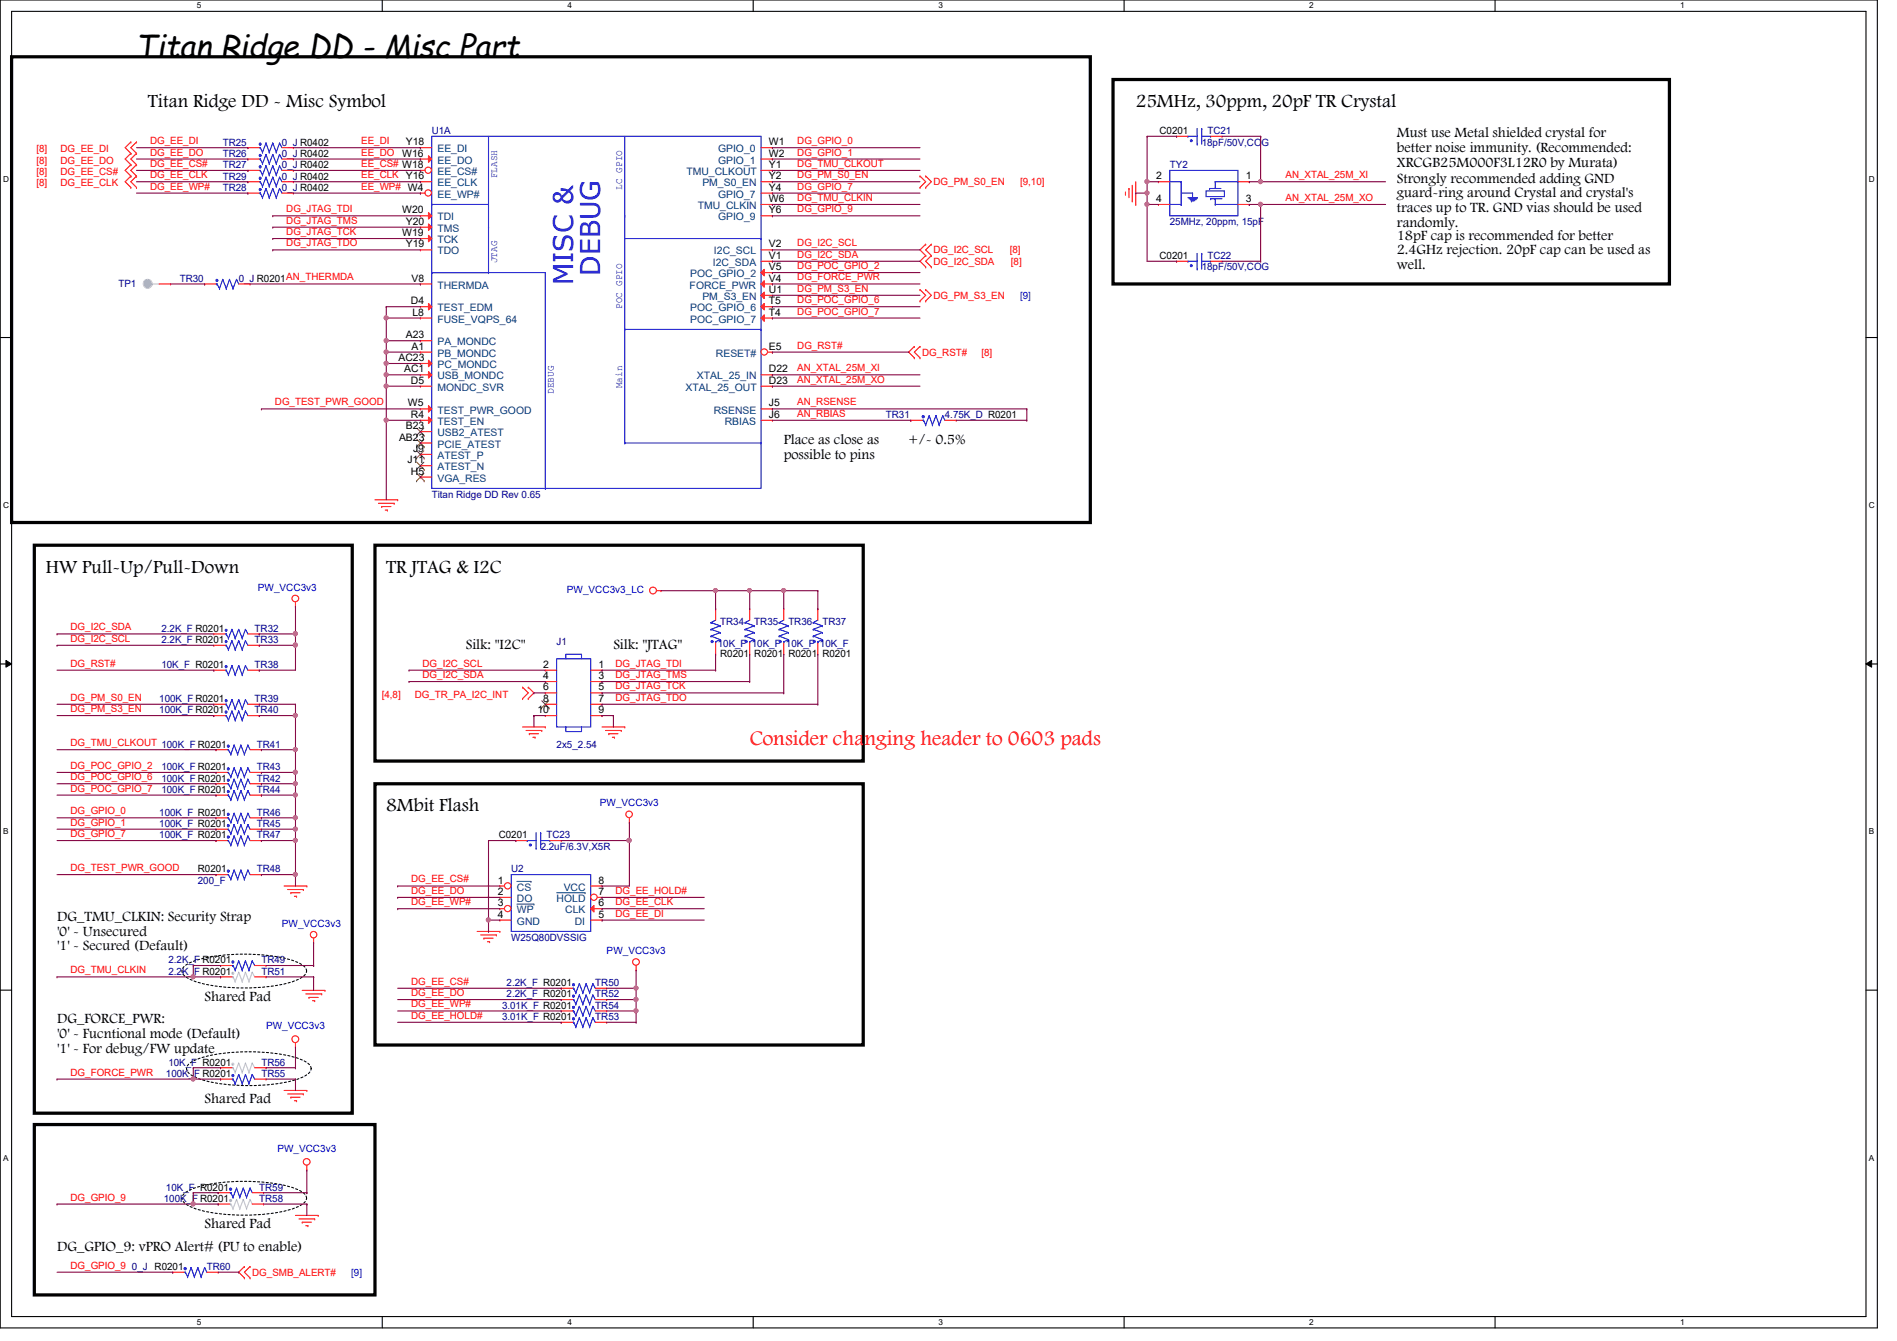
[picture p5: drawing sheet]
<svg xmlns="http://www.w3.org/2000/svg" width="297mm" height="210mm" viewBox="0 0 297 210" stroke-linecap="round" stroke-linejoin="round" font-family="sans-serif">
<defs><g id="words">
<text font-size="4.8" x="21.4" y="8.8">Titan Ridge DD - Misc Part</text>
<g font-size="4.2" fill="#00f">
<text x="89.7" y="44.6" transform="rotate(-90 89.7 44.6)">MISC &amp;</text>
<text x="94" y="43.1" transform="rotate(-90 94 43.1)">DEBUG</text>
</g>
<text font-size="3.3" fill="#f00" x="117.4" y="116.6">Consider changing header to 0603 pads</text>
<g font-size="3">
<text x="23.2" y="16.7">Titan Ridge DD - Misc Symbol</text>
<text x="177.8" y="16.7">25MHz, 30ppm, 20pF TR Crystal</text>
<text x="7.2" y="89.6">HW Pull-Up/Pull-Down</text>
<text x="60.5" y="89.6">TR JTAG &amp; I2C</text>
<text x="60.5" y="127">8Mbit Flash</text>
</g>
<g font-size="2.3">
<text x="218.7" y="21.5">Must use Metal shielded crystal for</text>
<text x="218.7" y="23.8">better noise immunity. (Recommended:</text>
<text x="218.7" y="28.6">Strongly recommended adding GND</text>
<text x="218.7" y="26.1">XRCGB25M000F3L12R0 by Murata)</text>
<text x="218.7" y="30.9">guard-ring around Crystal and crystal's</text>
<text x="218.7" y="33.2">traces up to TR. GND vias should be used</text>
<text x="218.7" y="35.5">randomly.</text>
<text x="218.7" y="37.5">18pF cap is recommended for better</text>
<text x="218.7" y="39.8">2.4GHz rejection. 20pF cap can be used as</text>
<text x="218.7" y="42.1">well.</text>
<text x="122.7" y="69.5">Place as close as</text>
<text x="122.7" y="71.8">possible to pins</text>
<text x="142.3" y="69.5">+/- 0.5%</text>
<text x="72.9" y="101.5">Silk: &quot;I2C&quot;</text>
<text x="96.1" y="101.5">Silk: &quot;JTAG&quot;</text>
<text x="8.9" y="144.2">DG_TMU_CLKIN: Security Strap</text>
<text x="8.9" y="146.5">'0' - Unsecured</text>
<text x="8.9" y="148.8">'1' - Secured (Default)</text>
<text x="8.9" y="160.2">DG_FORCE_PWR:</text>
<text x="32" y="156.6">Shared Pad</text>
<text x="8.9" y="162.5">'0' - Fucntional mode (Default)</text>
<text x="8.9" y="164.8">'1' - For debug/FW update</text>
<text x="32" y="172.6">Shared Pad</text>
<text x="8.9" y="195.7">DG_GPIO_9: vPRO Alert# (PU to enable)</text>
<text x="32" y="192.2">Shared Pad</text>
</g>
<g font-size="1.6" fill="#f00">
<text x="5.7" y="23.8">[8]</text>
<text x="9.5" y="23.8">DG_EE_DI</text>
<text x="23.5" y="22.6">DG_EE_DI</text>
<text x="56.6" y="22.6">EE_DI</text>
<text x="124.8" y="22.6">DG_GPIO_0</text>
<text x="5.7" y="25.6">[8]</text>
<text x="5.7" y="27.4">[8]</text>
<text x="5.7" y="29.2">[8]</text>
<text x="9.5" y="25.6">DG_EE_DO</text>
<text x="9.5" y="27.4">DG_EE_CS#</text>
<text x="9.5" y="29.2">DG_EE_CLK</text>
<text x="23.5" y="29.7">DG_EE_WP#</text>
<text x="23.5" y="24.3">DG_EE_DO</text>
<text x="23.5" y="26.1">DG_EE_CS#</text>
<text x="23.5" y="27.9">DG_EE_CLK</text>
<text x="56.6" y="24.3">EE_DO</text>
<text x="56.6" y="26.1">EE_CS# W18</text>
<text x="56.6" y="27.9">EE_CLK Y16</text>
<text x="56.6" y="29.7">EE_WP# W4</text>
<text x="124.8" y="24.3">DG_GPIO_1</text>
<text x="124.8" y="26.1">DG_TMU_CLKOUT</text>
<text x="124.8" y="27.9">DG_PM_S0_EN</text>
<text x="124.8" y="29.7">DG_GPIO_7</text>
<text x="146.2" y="29">DG_PM_S0_EN</text>
<text x="159.7" y="29">[9,10]</text>
<text x="201.3" y="27.9">AN_XTAL_25M_XI</text>
<text x="44.8" y="33.2">DG_JTAG_TDI</text>
<text x="44.8" y="35">DG_JTAG_TMS</text>
<text x="124.8" y="31.5">DG_TMU_CLKIN</text>
<text x="124.8" y="33.2">DG_GPIO_9</text>
<text x="201.3" y="31.5">AN_XTAL_25M_XO</text>
<text x="44.8" y="36.8">DG_JTAG_TCK</text>
<text x="44.8" y="38.6">DG_JTAG_TDO</text>
<text x="124.8" y="38.6">DG_I2C_SCL</text>
<text x="124.8" y="40.3">DG_I2C_SDA</text>
<text x="146.2" y="39.7">DG_I2C_SCL</text>
<text x="146.2" y="41.4">DG_I2C_SDA</text>
<text x="158.1" y="39.7">[8]</text>
<text x="158.3" y="41.4">[8]</text>
<text x="124.8" y="42.1">DG_POC_GPIO_2</text>
<text x="124.8" y="43.9">DG_FORCE_PWR</text>
<text x="124.8" y="45.7">DG_PM_S3_EN</text>
<text x="124.8" y="47.5">DG_POC_GPIO_6</text>
<text x="146.2" y="46.8">DG_PM_S3_EN</text>
<text x="124.8" y="49.2">DG_POC_GPIO_7</text>
<text x="124.8" y="58.1">AN_XTAL_25M_XI</text>
<text x="124.8" y="59.9">AN_XTAL_25M_XO</text>
<text x="124.8" y="54.6">DG_RST#</text>
<text x="144.4" y="55.7">DG_RST#</text>
<text x="153.7" y="55.7">[8]</text>
<text x="43" y="63.5">DG_TEST_PWR_GOOD</text>
<text x="124.8" y="63.5">AN_RSENSE</text>
<text x="124.8" y="65.2">AN_RBIAS</text>
<text x="11" y="98.7">DG_I2C_SDA</text>
<text x="11" y="100.5">DG_I2C_SCL</text>
<text x="11" y="104.4">DG_RST#</text>
<text x="66.2" y="104.4">DG_I2C_SCL</text>
<text x="66.2" y="106.1">DG_I2C_SDA</text>
<text x="96.4" y="104.4">DG_JTAG_TDI</text>
<text x="96.4" y="106.1">DG_JTAG_TMS</text>
<text x="96.4" y="107.9">DG_JTAG_TCK</text>
<text x="11" y="111.5">DG_PM_S3_EN</text>
<text x="11" y="109.7">DG_PM_S0_EN</text>
<text x="59.8" y="109.2">[4,8]</text>
<text x="64.9" y="109.2">DG_TR_PA_I2C_INT</text>
<text x="96.4" y="109.7">DG_JTAG_TDO</text>
<text x="11" y="116.8">DG_TMU_CLKOUT 100K_F R0201</text>
<text x="11" y="123.9">DG_POC_GPIO_7</text>
<text x="11" y="122.1">DG_POC_GPIO_6</text>
<text x="11" y="120.4">DG_POC_GPIO_2</text>
<text x="11" y="127.5">DG_GPIO_0</text>
<text x="11" y="129.2">DG_GPIO_1</text>
<text x="11" y="131">DG_GPIO_7</text>
<text x="11" y="136.4">DG_TEST_PWR_GOOD</text>
<text x="64.4" y="138.1">DG_EE_CS#</text>
<text x="64.4" y="139.9">DG_EE_DO</text>
<text x="64.4" y="141.7">DG_EE_WP#</text>
<text x="96.4" y="139.9">DG_EE_HOLD#</text>
<text x="96.4" y="141.7">DG_EE_CLK</text>
<text x="96.4" y="143.5">DG_EE_DI</text>
<text x="11" y="152.4">DG_TMU_CLKIN</text>
<text x="64.4" y="154.1">DG_EE_CS#</text>
<text x="64.4" y="155.9">DG_EE_DO</text>
<text x="64.4" y="157.7">DG_EE_WP#</text>
<text x="64.4" y="159.5">DG_EE_HOLD#</text>
<text x="11" y="168.4">DG_FORCE_PWR</text>
<text x="11" y="187.9">DG_GPIO_9</text>
<text x="11" y="198.6">DG_GPIO_9</text>
<text x="39.5" y="199.7">DG_SMB_ALERT#</text>
</g>
<g font-size="1.6" fill="#000080">
<text x="34.9" y="22.8">TR25</text>
<text x="44.1" y="22.8">0_J R0402</text>
<text x="67.6" y="21">U1A</text>
<text x="188.2" y="22.8">18pF/50V,COG</text>
<text x="189.1" y="21">TC21</text>
<text x="34.9" y="28.1">TR29</text>
<text x="34.9" y="24.6">TR26</text>
<text x="34.9" y="29.9">TR28</text>
<text x="34.9" y="26.3">TR27</text>
<text x="44.1" y="28.1">0_J R0402</text>
<text x="44.1" y="24.6">0_J R0402</text>
<text x="44.1" y="29.9">0_J R0402</text>
<text x="44.1" y="26.3">0_J R0402</text>
<text x="183.2" y="26.3">TY2</text>
<text x="183.2" y="35.2">25MHz, 20ppm, 15pF</text>
<text x="189.1" y="40.6">TC22</text>
<text x="18.5" y="45">TP1</text>
<text x="28.1" y="44.1">TR30</text>
<text x="37.4" y="44.1">0_J R0201AN_THERMDA</text>
<text x="188.2" y="42.3">18pF/50V,COG</text>
<text x="138.7" y="65.4">TR31</text>
<text x="148" y="65.4">4.75K_D R0201</text>
<text x="67.6" y="77.9">Titan Ridge DD Rev 0.65</text>
<text x="25.3" y="98.9">2.2K_F R0201</text>
<text x="25.3" y="100.7">2.2K_F R0201</text>
<text x="39.9" y="98.9">TR32</text>
<text x="39.9" y="100.7">TR33</text>
<text x="87.2" y="101">J1</text>
<text x="112.4" y="101.3">10K_F 10K_F 10K_F 10K_F</text>
<text x="112.8" y="97.8">TR34</text>
<text x="118.1" y="97.8">TR35</text>
<text x="123.4" y="97.8">TR36</text>
<text x="128.8" y="97.8">TR37</text>
<text x="25.3" y="104.6">10K_F R0201</text>
<text x="39.9" y="104.6">TR38</text>
<text x="24.9" y="109.9">100K_F R0201</text>
<text x="24.9" y="111.7">100K_F R0201</text>
<text x="39.9" y="109.9">TR39</text>
<text x="39.9" y="111.7">TR40</text>
<text x="40.2" y="117">TR41</text>
<text x="87.2" y="117">2x5_2.54</text>
<text x="25.3" y="122.3">100K_F R0201</text>
<text x="25.3" y="124.1">100K_F R0201</text>
<text x="25.3" y="120.6">100K_F R0201</text>
<text x="40.2" y="122.3">TR42</text>
<text x="40.2" y="124.1">TR44</text>
<text x="40.2" y="120.6">TR43</text>
<text x="24.9" y="129.5">100K_F R0201</text>
<text x="24.9" y="131.2">100K_F R0201</text>
<text x="24.9" y="127.7">100K_F R0201</text>
<text x="40.2" y="129.5">TR45</text>
<text x="40.2" y="131.2">TR47</text>
<text x="40.2" y="127.7">TR46</text>
<text x="85.6" y="131.2">TC23</text>
<text x="40.2" y="136.6">TR48</text>
<text x="80" y="136.6">U2</text>
<text x="84.7" y="133">2.2uF/6.3V,X5R</text>
<text x="31" y="138.3">200_F</text>
<text x="80" y="147.2">W25Q80DVSSIG</text>
<text x="26.4" y="152.6">2.2K_F R0201</text>
<text x="26.4" y="150.8">2.2K_F R0201</text>
<text x="40.9" y="152.6">TR51</text>
<text x="40.9" y="150.8">TR49</text>
<text x="79.3" y="154.3">2.2K_F R0201</text>
<text x="93.2" y="154.3">TR50</text>
<text x="78.6" y="159.7">3.01K_F R0201</text>
<text x="78.6" y="157.9">3.01K_F R0201</text>
<text x="79.3" y="156.1">2.2K_F R0201</text>
<text x="93.2" y="159.7">TR53</text>
<text x="93.2" y="156.1">TR52</text>
<text x="93.2" y="157.9">TR54</text>
<text x="26.4" y="166.8">10K_F R0201</text>
<text x="40.9" y="166.8">TR56</text>
<text x="26" y="168.6">100K_F R0201</text>
<text x="40.9" y="168.6">TR55</text>
<text x="25.7" y="188.1">100K_F R0201</text>
<text x="26" y="186.4">10K_F R0201</text>
<text x="40.6" y="188.1">TR58</text>
<text x="40.6" y="186.4">TR59</text>
<text x="20.7" y="198.8">0_J R0201</text>
<text x="32.4" y="198.8">TR60</text>
</g>
<g font-size="1.6">
<text x="63.5" y="22.7">Y18</text>
<text x="120.4" y="22.7">W1</text>
<text x="181.6" y="21">C0201</text>
<text x="63" y="24.5">W16</text>
<text x="120.4" y="26.3">Y1</text>
<text x="120.4" y="24.5">W2</text>
<text x="120.4" y="28.1">Y2</text>
<text x="120.4" y="29.8">Y4</text>
<text x="181.1" y="28.1">2</text>
<text x="195.1" y="28.1">1</text>
<text x="63" y="33.4">W20</text>
<text x="63.5" y="35.2">Y20</text>
<text x="120.4" y="31.6">W6</text>
<text x="120.4" y="33.4">Y6</text>
<text x="181.1" y="31.6">4</text>
<text x="195.1" y="31.6">3</text>
<text x="63" y="37">W19</text>
<text x="63.5" y="38.7">Y19</text>
<text x="120.4" y="38.7">V2</text>
<text x="120.4" y="40.5">V1</text>
<text x="181.6" y="40.6">C0201</text>
<text x="64.3" y="47.6">D4</text>
<text x="64.4" y="44.1">V8</text>
<text x="120.4" y="42.3">V5</text>
<text x="120.4" y="44.1">V4</text>
<text x="120.4" y="45.8">U1</text>
<text x="120.4" y="47.6">T5</text>
<text x="63.5" y="53">A23</text>
<text x="64.6" y="49.4">L8</text>
<text x="120.4" y="49.4">T4</text>
<text x="62.4" y="56.5">AC23</text>
<text x="63.3" y="58.3">AC1</text>
<text x="64.4" y="54.7">A1</text>
<text x="120.4" y="54.7">E5</text>
<text x="120.4" y="58.3">D22</text>
<text x="63.9" y="63.6">W5</text>
<text x="64.3" y="65.4">R4</text>
<text x="64.3" y="60.1">D5</text>
<text x="120.4" y="65.4">J6</text>
<text x="120.4" y="63.6">J5</text>
<text x="120.4" y="60.1">D23</text>
<text x="62.5" y="69">AB23</text>
<text x="63.5" y="67.2">B23</text>
<text x="64.7" y="70.7">J9</text>
<text x="63.8" y="72.5">J11</text>
<text x="64.3" y="74.3">H5</text>
<text x="85" y="104.5">2</text>
<text x="85" y="106.3">4</text>
<text x="93.7" y="104.5">1</text>
<text x="93.7" y="106.3">3</text>
<text x="112.8" y="102.8">R0201</text>
<text x="118.1" y="102.8">R0201</text>
<text x="123.4" y="102.8">R0201</text>
<text x="128.8" y="102.8">R0201</text>
<text x="84.2" y="111.6">10</text>
<text x="85" y="108.1">6</text>
<text x="85" y="109.9">8</text>
<text x="93.7" y="108.1">5</text>
<text x="93.7" y="109.9">7</text>
<text x="93.7" y="111.6">9</text>
<text x="78.1" y="131.2">C0201</text>
<text x="31" y="136.6">R0201</text>
<text x="77.9" y="138.3">1</text>
<text x="77.9" y="140.1">2</text>
<text x="77.9" y="141.9">3</text>
<text x="77.9" y="143.6">4</text>
<text x="93.7" y="138.3">8</text>
<text x="93.7" y="140.1">7</text>
<text x="93.7" y="141.9">6</text>
<text x="93.7" y="143.6">5</text>
</g>
<g font-size="1.6" fill="#004080">
<text x="68.5" y="23.8">EE_DI</text>
<text x="112.4" y="23.8">GPIO_0</text>
<text x="68.5" y="29.2">EE_CLK</text>
<text x="68.5" y="27.4">EE_CS#</text>
<text x="68.5" y="25.6">EE_DO</text>
<text x="107.5" y="27.4">TMU_CLKOUT</text>
<text x="110" y="29.2">PM_S0_EN</text>
<text x="112.4" y="25.6">GPIO_1</text>
<text x="68.5" y="30.9">EE_WP#</text>
<text x="68.5" y="34.5">TDI</text>
<text x="109.3" y="32.7">TMU_CLKIN</text>
<text x="112.4" y="30.9">GPIO_7</text>
<text x="112.4" y="34.5">GPIO_9</text>
<text x="68.5" y="38.1">TCK</text>
<text x="68.5" y="39.8">TDO</text>
<text x="68.5" y="36.3">TMS</text>
<text x="111.6" y="41.6">I2C_SDA</text>
<text x="111.8" y="39.8">I2C_SCL</text>
<text x="68.5" y="45.2">THERMDA</text>
<text x="108" y="45.2">FORCE_PWR</text>
<text x="108.1" y="43.4">POC_GPIO_2</text>
<text x="110" y="46.9">PM_S3_EN</text>
<text x="68.5" y="50.5">FUSE_VQPS_64</text>
<text x="68.5" y="48.7">TEST_EDM</text>
<text x="108.1" y="48.7">POC_GPIO_6</text>
<text x="108.1" y="50.5">POC_GPIO_7</text>
<text x="68.5" y="54.1">PA_MONDC</text>
<text x="68.5" y="57.6">PC_MONDC</text>
<text x="68.5" y="59.4">USB_MONDC</text>
<text x="68.5" y="55.8">PB_MONDC</text>
<text x="109.1" y="59.4">XTAL_25_IN</text>
<text x="112.1" y="55.8">RESET#</text>
<text x="68.5" y="64.7">TEST_PWR_GOOD</text>
<text x="68.5" y="61.2">MONDC_SVR</text>
<text x="107.4" y="61.2">XTAL_25_OUT</text>
<text x="111.8" y="64.7">RSENSE</text>
<text x="68.5" y="66.5">TEST_EN</text>
<text x="68.5" y="68.3">USB2_ATEST</text>
<text x="68.5" y="70.1">PCIE_ATEST</text>
<text x="68.5" y="71.8">ATEST_P</text>
<text x="113.5" y="66.5">RBIAS</text>
<text x="68.5" y="73.6">ATEST_N</text>
<text x="68.5" y="75.4">VGA_RES</text>
<text x="80.9" y="139.4">CS</text>
<text x="80.9" y="141.2">DO</text>
<text x="80.9" y="143">WP</text>
<text x="87.2" y="141.2">HOLD</text>
<text x="88.3" y="139.4">VCC</text>
<text x="88.5" y="143">CLK</text>
<text x="80.9" y="144.7">GND</text>
<text x="90" y="144.7">DI</text>
</g>
<g font-size="1.6" fill="#00f">
<text x="77.8" y="27.9" transform="rotate(-90 77.8 27.9)">FLASH</text>
<text x="97.4" y="29.7" transform="rotate(-90 97.4 29.7)">LC GPIO</text>
<text x="77.8" y="41.2" transform="rotate(-90 77.8 41.2)">JTAG</text>
<text x="159.7" y="46.8">[9]</text>
<text x="97.4" y="48.3" transform="rotate(-90 97.4 48.3)">POC GPIO</text>
<text x="86.7" y="61.7" transform="rotate(-90 86.7 61.7)">DEBUG</text>
<text x="97.4" y="60.8" transform="rotate(-90 97.4 60.8)">Main</text>
<text x="40.4" y="92.5">PW_VCC3v3</text>
<text x="88.8" y="92.8">PW_VCC3v3_LC</text>
<text x="93.9" y="126.2">PW_VCC3v3</text>
<text x="44.2" y="145.1">PW_VCC3v3</text>
<text x="95" y="149.4">PW_VCC3v3</text>
<text x="41.7" y="161.1">PW_VCC3v3</text>
<text x="43.4" y="180.3">PW_VCC3v3</text>
<text x="55" y="199.7">[9]</text>
</g>
<g font-size="1.3">
<text x="30.8" y="1.3">5</text>
<text x="88.9" y="1.3">4</text>
<text x="146.9" y="1.3">3</text>
<text x="205" y="1.3">2</text>
<text x="263.1" y="1.3">1</text>
<text x=".5" y="28.4">D</text>
<text x="292.6" y="28.4">D</text>
<text x=".5" y="79.5">C</text>
<text x="292.6" y="79.5">C</text>
<text x=".5" y="130.6">B</text>
<text x="292.6" y="130.6">B</text>
<text x=".5" y="181.7">A</text>
<text x="292.6" y="181.7">A</text>
<text x="30.8" y="207.4">5</text>
<text x="88.9" y="207.4">4</text>
<text x="146.9" y="207.4">3</text>
<text x="205" y="207.4">2</text>
<text x="263.1" y="207.4">1</text>
</g>
</g></defs>
<path d="M0 0h294v207.9h-294zM1.8 1.8h290.4v204.3h-290.4z" fill="none" stroke="#000" stroke-width=".17"/>
<g fill="#fff">
<path d="M30.8 .2h.7v1.4h-.7z"/>
<path d="M30.8 206.2h.7v1.4h-.7z"/>
</g>
<path d="M59.9 0v1.8M59.9 206.1v1.8" fill="none" stroke="#000" stroke-width=".17"/>
<g fill="#fff">
<path d="M88.9 .2h.6v1.4h-.6z"/>
<path d="M88.9 206.2h.6v1.4h-.6z"/>
</g>
<path d="M117.9 0v1.8M117.9 206.1v1.8" fill="none" stroke="#000" stroke-width=".17"/>
<g fill="#fff">
<path d="M146.9 .2h.7v1.4h-.7z"/>
<path d="M146.9 206.2h.7v1.4h-.7z"/>
</g>
<path d="M176 0v1.8M176 206.1v1.8" fill="none" stroke="#000" stroke-width=".17"/>
<g fill="#fff">
<path d="M205 .2h.7v1.4h-.7z"/>
<path d="M205 206.2h.7v1.4h-.7z"/>
</g>
<path d="M234.1 0v1.8M234.1 206.1v1.8" fill="none" stroke="#000" stroke-width=".17"/>
<g fill="#fff">
<path d="M263.1 .2h.7v1.4h-.7z"/>
<path d="M263.1 206.2h.7v1.4h-.7z"/>
<path d="M.5 27.3h.9v1.4h-.9z"/>
<path d="M292.6 27.3h.9v1.4h-.9z"/>
<path d="M.5 78.4h.9v1.4h-.9z"/>
<path d="M292.6 78.4h.9v1.4h-.9z"/>
</g>
<path d="M0 52.8h1.8M292.2 52.8h1.8" fill="none" stroke="#000" stroke-width=".17"/>
<g fill="#fff">
<path d="M.5 129.5h.8v1.4h-.8z"/>
<path d="M292.6 129.5h.9v1.4h-.9z"/>
</g>
<path d="M0 103.9h1.8M292.2 103.9h1.8" fill="none" stroke="#000" stroke-width=".17"/>
<path d="M.9 103.4l.9 .5-.9 .5zM292.2 103.9l.9-.5v1z" fill="#000"/>
<path d="M.9 103.4l.9 .5-.9 .5zM292.2 103.9l.9-.5v1z" fill="none" stroke="#000" stroke-width=".16"/>
<g fill="#fff">
<path d="M.5 180.5h.8v1.4h-.8z"/>
<path d="M292.6 180.5h.9v1.4h-.9z"/>
</g>
<path d="M0 155h1.8M292.2 155h1.8" fill="none" stroke="#000" stroke-width=".17"/>
<path d="M1.8 8.9h168.9v72.9h-168.9zM174.3 12.4h87.1v32h-87.1zM5.4 85.3h49.8v88.9h-49.8zM58.7 85.3h76.5v33.8h-76.5zM58.7 122.7h76.5v40.9h-76.5zM5.4 176h53.3v26.7h-53.3z" fill="none" stroke="#000" stroke-width=".51"/>
<path d="M28.9 151.2a10.9 10.9 0 0 1 5.2-1.6 28.4 28.4 0 0 1 12.3 1 2.05 2.05 0 0 1 1.6 1.4 2.06 2.06 0 0 1-1.6 1.4 28.4 28.4 0 0 1-13.5 .8 9.5 9.5 0 0 1-4-1.4 .91 .91 0 0 1 0-1.6zM29.6 166.5a10.9 10.9 0 0 1 5.2-1.6 28.4 28.4 0 0 1 12.3 .9 2.05 2.05 0 0 1 1.6 1.5 2.06 2.06 0 0 1-1.6 1.4 28.4 28.4 0 0 1-13.5 .8 9.5 9.5 0 0 1-4-1.5 .91 .91 0 0 1 0-1.5zM28.9 186.8a10.9 10.9 0 0 1 5.2-1.6 28.4 28.4 0 0 1 12.3 .9 2.05 2.05 0 0 1 1.6 1.4 2.06 2.06 0 0 1-1.6 1.5 28.4 28.4 0 0 1-13.5 .8 9.5 9.5 0 0 1-4-1.5 .91 .91 0 0 1 0-1.5z" fill="none" stroke="#000" stroke-width=".17" stroke-dasharray=".3 .3"/>
<g fill="none" stroke="#f00" stroke-width=".17">
<path d="M20.5 22.2h.1M20.5 24h.1M20.5 25.8h.1M20.5 27.6h.1M20.5 29.3h.1M20.5 22.2l-.9 .9 .9 .9M20.5 24l-.9 .9 .9 .9M20.5 25.8l-.9 .9 .9 .9M20.5 27.6l-.9 .8 .9 .9M21.4 22.2h.1M21.4 24h.1M21.4 25.8h.1"/>
<path d="M21.4 27.6h.1M21.4 29.3h.1M21.4 22.2l-.9 .9 .9 .9M21.4 24l-.9 .9 .9 .9M21.4 25.8l-.9 .9 .9 .9M21.4 27.6l-.9 .8 .9 .9M144.1 27.6h.1M144.1 29.3h.1M144.1 27.6l.8 .8-.8 .9M144.9 38.2h.1M144.9 29.3h.1M144.9 27.6h.1"/>
<path d="M144.9 38.2l-.8 .9 .8 .9M144.9 27.6l.9 .8-.9 .9M145.8 38.2h.1M145.8 38.2l-.9 .9 .9 .9M176.2 30.4h.1M176.2 30.1v.3M176.8 29.5h.1M176.8 29.5v1.4M177.3 31.5h.1M177.3 29v2.5M177.8 32h.1M177.8 28.4v3.6"/>
<path d="M143.2 54.2h.1M143.2 56h.1M143.2 54.2l-.9 .9 .9 .9M144.1 56h.1M144.1 54.2h.1M144.1 45.3h.1M144.1 47.1h.1M144.1 54.2l-.9 .9 .9 .9M144.1 45.3l.8 .9-.8 .9M144.9 40h.1M144.9 41.8h.1M144.9 47.1h.1"/>
<path d="M144.9 45.3h.1M144.9 40l-.8 .9 .8 .9M144.9 45.3l.9 .9-.9 .9M145.8 40h.1M145.8 41.8h.1M145.8 40l-.9 .9 .9 .9M58.7 78.2h3.6M59.3 78.8h2.4M59.8 79.3h.1M59.8 79.3h1.4M60.3 79.8h.4M60.7 79.8h.1"/>
<path d="M61.7 78.8h.1M62.3 78.2h.1M46.3 95h.1M46.3 94.2v.8M102.8 92.5h.7M103.5 92.5h.1M81.8 107.6h.1M81.8 109.3h.1M81.8 113.8h3.6M81.8 107.6l.9 .9-.9 .8M82.4 114.3h2.4M82.7 107.6h.1"/>
<path d="M82.7 109.3h.1M82.7 107.6l.9 .9-.9 .8M82.9 114.9h.1M82.9 114.9h1.4M83.4 115.4h.4M83.8 115.4h.1M84.8 114.3h.1M85.4 113.8h.1M94.3 113.8h3.5M94.8 114.3h2.5M95.3 114.9h.1M95.3 114.9h1.5"/>
<path d="M95.9 115.4h.3M96.2 115.4h.1M97.3 114.3h.1M97.8 113.8h.1M44.5 138.7h3.5M45 139.2h2.5M45.5 139.7h.1M45.5 139.7h1.5M47.5 139.2h.1M48 138.7h.1M98.5 128.7h.1M98.5 128v.7"/>
<path d="M46.1 140.3h.3M46.4 140.3h.1M47.3 155h3.6M47.9 155.6h2.5M48.4 156.1h.1M48.4 156.1h1.4M48.9 156.6h.4M49.1 147.6h.1M49.1 146.9v.7M49.3 156.6h.1M50.4 155.6h.1M50.9 155h.1"/>
<path d="M74.7 145.8h3.6M75.3 146.3h2.4M75.8 146.9h.1M75.8 146.9h1.4M76.3 147.4h.4M76.7 147.4h.1M77.7 146.3h.1M78.3 145.8h.1M99.6 151.8h.1M99.6 151.1v.7M44.5 170.7h3.5M45 171.2h2.5"/>
<path d="M45.5 171.7h.1M45.5 171.7h1.5M46.1 172.3h.3M46.3 163.9h.1M46.3 163.2v.7M46.4 172.3h.1M47.5 171.2h.1M48 170.7h.1M38.3 198.2h.1M38.3 198.2l-.9 .9 .9 .9M39.2 198.2h.1M39.2 198.2l-.9 .9 .9 .9"/>
<path d="M46.3 190.2h3.5M46.8 190.8h2.5M47.3 191.3h.1M47.3 191.3h1.5M47.9 191.9h.3M48 183.1h.1M48 182.4v.7M48.2 191.9h.1M49.3 190.8h.1M49.8 190.2h.1M38.3 200h.1M39.2 200h.1"/>
<circle cx="46.3" cy="93.7" r=".52"/>
<circle cx="102.2" cy="92.4" r=".54"/>
<circle cx="98.5" cy="127.5" r=".51"/>
<circle cx="49.1" cy="146.3" r=".51"/>
<circle cx="99.6" cy="150.6" r=".52"/>
<circle cx="46.2" cy="162.7" r=".54"/>
<circle cx="48" cy="181.9" r=".52"/>
</g>
<g fill="none" stroke="#00f" stroke-width=".17">
<path d="M127.3 97.5h.1M127.3 98.5h.1M127.3 99.6h.1M127.3 97.5l1.5 .5M127.3 98.5l1.5 .5M127.3 99.6l1.5 .5M128.1 97.1l-.8 .4M128.8 98h.1M128.8 99h.1M128.8 98l-1.5 .5M128.8 99l-1.5 .6M128.1 100.5h.1"/>
<path d="M128.1 100.5v.1M128.8 100.1h.1M128.8 100.1l-.7 .4"/>
</g>
<path d="M127.4 100.3h.2v.2h-.2z" fill-rule="evenodd" fill="#00f"/>
<g fill="none" stroke="#00f" stroke-width=".17">
<path d="M40.6 23.1h.2M40.8 23.1h.1M40.8 23.1l.3 .7M41.1 23.8h.1M41.7 22.4h.1M41.7 22.4l.5 1.4M41.7 22.4l-.6 1.4M42.2 23.8h.1M42.7 22.4h.1M42.7 22.4l.6 1.4M42.7 22.4l-.5 1.4M43.3 23.8h.1"/>
<path d="M43.8 22.4h.1M43.8 22.4l.4 .7M43.8 22.4l-.5 1.4M127.4 100.3h.2v.2h-.2z"/>
</g>
<path d="M128.1 95.3h.1M128.1 95.3v1.8M128.1 102.4h.1M128.1 100.6v1.8" fill="none" stroke="#f00" stroke-width=".17"/>
<path d="M40.6 22.4h.2v.3h-.2z" fill-rule="evenodd" fill="#00f"/>
<g fill="none" stroke="#00f" stroke-width=".17">
<path d="M40.6 22.4h.2v.3h-.2zM35.6 122.7h.2M35.8 122.7h.1M35.8 122.7l.3 .7M36.1 123.4h.1M36.7 122h.1M36.7 122l.5 1.4M36.7 122l-.6 1.4M37.2 123.4h.1M37.7 122h.1M37.7 122l.6 1.4M37.7 122l-.5 1.4"/>
<path d="M38.3 123.4h.1M38.8 122h.1M38.8 122l.4 .7M38.8 122l-.5 1.4"/>
</g>
<path d="M38.8 23.1h.1M38.8 23.1h1.8M44.2 23.1h1.7M45.9 23.1h.1" fill="none" stroke="#f00" stroke-width=".17"/>
<path d="M35.6 122h.2v.2h-.2z" fill-rule="evenodd" fill="#00f"/>
<g fill="none" stroke="#00f" stroke-width=".17">
<path d="M116.7 97.5h.1M116.7 98.5h.1M116.7 99.6h.1M116.7 97.5l1.4 .5M116.7 98.5l1.4 .5M116.7 99.6l1.4 .5M117.4 97.1l-.7 .4M118.1 98h.1M118.1 99h.1M118.1 98l-1.4 .5M118.1 99l-1.4 .6M117.4 100.5h.1"/>
<path d="M117.4 100.5v.1M118.1 100.1h.1M118.1 100.1l-.7 .4M35.6 122h.2v.2h-.2z"/>
</g>
<path d="M33.8 122.7h.1M33.8 122.7h1.8M39.2 122.7h1.7M40.9 122.7h.1" fill="none" stroke="#f00" stroke-width=".17"/>
<path d="M116.7 100.3h.3v.2h-.3z" fill-rule="evenodd" fill="#00f"/>
<g fill="none" stroke="#00f" stroke-width=".17">
<path d="M35.6 117.3h.2M35.8 117.3h.1M35.8 117.3l.3 .8M36.1 118.1h.1M36.7 116.6h.1M36.7 116.6l.5 1.5M36.7 116.6l-.6 1.5M37.2 118.1h.1M37.7 116.6h.1M37.7 116.6l.6 1.5M37.7 116.6l-.5 1.5M38.3 118.1h.1"/>
<path d="M38.8 116.6h.1M38.8 116.6l.4 .7M38.8 116.6l-.5 1.5M116.7 100.3h.3v.2h-.3z"/>
</g>
<path d="M117.4 95.3h.1M117.4 95.3v1.8M117.4 102.4h.1M117.4 100.6v1.8" fill="none" stroke="#f00" stroke-width=".17"/>
<path d="M35.6 116.7h.2v.2h-.2z" fill-rule="evenodd" fill="#00f"/>
<g fill="none" stroke="#00f" stroke-width=".17">
<path d="M35.6 116.7h.2v.2h-.2zM89.7 154.7h.1M89.8 154.7h.1M89.8 154.7l.4 .7M90.2 155.4h.1M90.7 154h.1M90.7 154l.6 1.4M90.7 154l-.5 1.4M91.3 155.4h.1M91.8 154h.1M91.8 154l.5 1.4M91.8 154l-.5 1.4"/>
<path d="M92.3 155.4h.1M92.8 154h.1M92.8 154l.4 .7M92.8 154l-.5 1.4"/>
</g>
<path d="M33.8 117.3h.1M33.8 117.3h1.8M39.2 117.3h1.7M40.9 117.3h.1" fill="none" stroke="#f00" stroke-width=".17"/>
<path d="M89.7 154h.2v.3h-.2z" fill-rule="evenodd" fill="#00f"/>
<g fill="none" stroke="#00f" stroke-width=".17">
<path d="M40.6 28.4h.2M40.8 28.4h.1M40.8 28.4l.3 .8M41.1 29.2h.1M41.7 27.7h.1M41.7 27.7l.5 1.5M41.7 27.7l-.6 1.5M42.2 29.2h.1M42.7 27.7h.1M42.7 27.7l.6 1.5M42.7 27.7l-.5 1.5M43.3 29.2h.1"/>
<path d="M43.8 27.7h.1M43.8 27.7l.4 .7M43.8 27.7l-.5 1.5M89.7 154h.2v.3h-.2z"/>
</g>
<path d="M87.9 154.7h.1M87.9 154.7h1.8M93.2 154.7h1.8M95 154.7h.1" fill="none" stroke="#f00" stroke-width=".17"/>
<path d="M40.6 27.8h.2v.2h-.2z" fill-rule="evenodd" fill="#00f"/>
<path d="M40.6 27.8h.2v.2h-.2zM82.5 131.6h.1M82.5 131.6h1.4M83.9 132.8h.1M83.9 130.3v2.5M84.7 130.3h.1M84.7 130.3v2.5M84.7 131.6h1.4M86.1 131.6h.1" fill="none" stroke="#00f" stroke-width=".17"/>
<path d="M38.8 28.4h.1M38.8 28.4h1.8M44.2 28.4h1.7M45.9 28.4h.1" fill="none" stroke="#f00" stroke-width=".17"/>
<path d="M82.9 132.2h.3v.2h-.3z" fill-rule="evenodd" fill="#00f"/>
<g fill="none" stroke="#00f" stroke-width=".17">
<path d="M82.9 132.2h.3v.2h-.3zM90.7 159.3h.1M90.7 159.3l.6 1.4M90.7 159.3l-.5 1.4M91.8 159.3h.1M91.8 159.3l.5 1.4M91.8 159.3l-.5 1.4M92.8 159.3h.1M92.8 159.3l.4 .7M92.8 159.3l-.5 1.4M89.7 160h.1M89.8 160h.1"/>
<path d="M89.8 160l.4 .7M90.2 160.7h.1M91.3 160.7h.1M92.3 160.7h.1"/>
</g>
<path d="M80.8 131.6h.1M80.8 131.6h1.7M86.1 131.6h1.8M87.9 131.6h.1" fill="none" stroke="#f00" stroke-width=".17"/>
<path d="M89.7 159.3h.2v.3h-.2z" fill-rule="evenodd" fill="#00f"/>
<g fill="none" stroke="#00f" stroke-width=".17">
<path d="M40.6 24.9h.2M40.8 24.9h.1M40.8 24.9l.3 .7M41.1 25.6h.1M41.7 24.2h.1M41.7 24.2l.5 1.4M41.7 24.2l-.6 1.4M42.2 25.6h.1M42.7 24.2h.1M42.7 24.2l.6 1.4M42.7 24.2l-.5 1.4M43.3 25.6h.1"/>
<path d="M43.8 24.2h.1M43.8 24.2l.4 .7M43.8 24.2l-.5 1.4M89.7 159.3h.2v.3h-.2z"/>
</g>
<path d="M87.9 160h.1M87.9 160h1.8M93.2 160h1.8M95 160h.1" fill="none" stroke="#f00" stroke-width=".17"/>
<path d="M40.6 24.2h.2v.3h-.2z" fill-rule="evenodd" fill="#00f"/>
<g fill="none" stroke="#00f" stroke-width=".17">
<path d="M40.6 24.2h.2v.3h-.2zM35.3 99.2h.1M35.4 99.2h.1M35.4 99.2l.4 .7M35.8 99.9h.1M36.3 98.5h.1M36.3 98.5l.5 1.4M36.3 98.5l-.5 1.4M36.8 99.9h.1M37.4 98.5h.1M37.4 98.5l.5 1.4M37.4 98.5l-.6 1.4"/>
<path d="M37.9 99.9h.1M38.4 98.5h.1M38.4 98.5l.4 .7M38.4 98.5l-.5 1.4"/>
</g>
<path d="M38.8 24.9h.1M38.8 24.9h1.8M44.2 24.9h1.7M45.9 24.9h.1" fill="none" stroke="#f00" stroke-width=".17"/>
<path d="M35.3 98.5h.2v.3h-.2z" fill-rule="evenodd" fill="#00f"/>
<g fill="none" stroke="#00f" stroke-width=".17">
<path d="M35.3 98.5h.2v.3h-.2zM35.6 136.9h.2M35.8 136.9h.1M35.8 136.9l.3 .7M36.1 137.6h.1M36.7 136.2h.1M36.7 136.2l.5 1.4M36.7 136.2l-.6 1.4M37.2 137.6h.1M37.7 136.2h.1M37.7 136.2l.6 1.4M37.7 136.2l-.5 1.4"/>
<path d="M38.3 137.6h.1M38.8 136.2h.1M38.8 136.2l.4 .7M38.8 136.2l-.5 1.4"/>
</g>
<path d="M33.5 99.2h.1M33.5 99.2h1.8M38.8 99.2h1.8M40.6 99.2h.1" fill="none" stroke="#f00" stroke-width=".17"/>
<path d="M35.6 136.2h.2v.3h-.2z" fill-rule="evenodd" fill="#00f"/>
<g fill="none" stroke="#00f" stroke-width=".17">
<path d="M67.6 21.3h51.6v55.2h-51.6zM67.6 32h.1M67.6 32h8.9M76.5 35.6h.1M76.5 21.3v21.4M97.8 33.8h.1M97.8 21.3v48M97.8 37.3h21.4M119.2 37.3h.1M67.6 42.7h.1M67.6 42.7h17.8v33.8M76.5 42.7h.1"/>
<path d="M97.8 51.6h.1M97.8 51.6h21.4M119.2 51.6h.1M85.4 76.5h.1M97.8 69.3h.1M97.8 69.3h21.4M119.2 69.3h.1M35.6 136.2h.2v.3h-.2z"/>
</g>
<path d="M65.8 28.4h.1M65.8 28.4h1.8M33.8 136.9h.1M33.8 136.9h1.8M39.2 136.9h1.7M40.9 136.9h.1" fill="none" stroke="#f00" stroke-width=".17"/>
<circle cx="67.1" cy="26.6" r=".5" fill="#fff"/>
<g fill="none" stroke="#f00" stroke-width=".17">
<path d="M65.8 26.7h.1M65.8 23.1h.1M65.8 26.7h.7M65.8 23.1h1.8"/>
<circle cx="67.1" cy="26.6" r=".5"/>
</g>
<path d="M67.1 24.4l.5 .5-.5 .5z" fill="#f00"/>
<path d="M65.8 24.9h.1M65.8 24.9h1.8M67.1 24.4l.5 .5-.5 .5zM119.2 24.9h1.7M119.2 26.7h1.7M119.2 39.1h1.7M119.2 23.1h1.7M120.9 26.7h.1M120.9 39.1h.1M120.9 23.1h.1M120.9 24.9h.1" fill="none" stroke="#f00" stroke-width=".17"/>
<circle cx="67.1" cy="30.2" r=".5" fill="#fff"/>
<g fill="none" stroke="#f00" stroke-width=".17">
<path d="M65.8 30.2h.1M65.8 30.2h.7M119.2 28.4h1.7M120.9 28.4h.1"/>
<circle cx="67.1" cy="30.2" r=".5"/>
</g>
<circle cx="119.7" cy="55.1" r=".5" fill="#fff"/>
<g fill="none" stroke="#f00" stroke-width=".17">
<path d="M120.2 55.1h.7M120.9 55.1h.1M119.2 65.8h1.7M119.2 64h1.7M120.9 65.8h.1M120.9 64h.1"/>
<circle cx="119.7" cy="55.1" r=".5"/>
</g>
<path d="M67.1 36.8l.5 .5-.5 .5z" fill="#f00"/>
<path d="M65.8 37.3h.1M65.8 37.3h1.8M67.1 36.8l.5 .5-.5 .5z" fill="none" stroke="#f00" stroke-width=".17"/>
<path d="M67.1 33.3l.5 .5-.5 .5z" fill="#f00"/>
<path d="M65.8 33.8h.1M65.8 39.1h.1M65.8 33.8h1.8M65.8 39.1h1.8M67.1 33.3l.5 .5-.5 .5z" fill="none" stroke="#f00" stroke-width=".17"/>
<path d="M67.1 65.3l.5 .5-.5 .5z" fill="#f00"/>
<path d="M65.8 65.8h.1M65.8 65.8h1.8M67.1 65.3l.5 .5-.5 .5z" fill="none" stroke="#f00" stroke-width=".17"/>
<path d="M67.1 63.5l.5 .5-.5 .5z" fill="#f00"/>
<path d="M65.8 44.4h.1M65.8 44.4h1.8M65.8 64h.1M65.8 64h1.8M67.1 63.5l.5 .5-.5 .5z" fill="none" stroke="#f00" stroke-width=".17"/>
<path d="M67.1 35.1l.5 .5-.5 .5z" fill="#f00"/>
<path d="M65.8 35.6h.1M65.8 35.6h1.8M67.1 35.1l.5 .5-.5 .5zM65.8 49.8h.1M65.8 49.8h1.8M119.2 58.7h1.7M120.9 58.7h.1M119.2 60.5h1.7M120.9 60.5h.1" fill="none" stroke="#f00" stroke-width=".17"/>
<path d="M67.1 47.5l.5 .5-.5 .5z" fill="#f00"/>
<path d="M65.8 48h.1M65.8 48h1.8M67.1 47.5l.5 .5-.5 .5zM119.2 40.9h1.7M120.9 40.9h.1" fill="none" stroke="#f00" stroke-width=".17"/>
<path d="M119.2 42.7l.5-.5v1z" fill="#f00"/>
<path d="M119.2 42.7l.5-.5v1zM119.2 42.7h1.7M120.9 42.7h.1" fill="none" stroke="#f00" stroke-width=".17"/>
<path d="M119.2 44.4l.5-.5v1.1z" fill="#f00"/>
<path d="M119.2 44.4l.5-.5v1.1zM119.2 44.4h1.7M120.9 44.4h.1" fill="none" stroke="#f00" stroke-width=".17"/>
<path d="M119.2 46.2l.5-.5v1z" fill="#f00"/>
<path d="M119.2 46.2l.5-.5v1zM119.2 46.2h1.7M120.9 46.2h.1" fill="none" stroke="#f00" stroke-width=".17"/>
<path d="M119.2 48l.5-.5v1z" fill="#f00"/>
<path d="M65.8 53.3h.1M65.8 53.3h1.8M119.2 48l.5-.5v1zM119.2 48h1.7M120.9 48h.1" fill="none" stroke="#f00" stroke-width=".17"/>
<path d="M67.1 56.4l.5 .5-.5 .5z" fill="#f00"/>
<path d="M65.8 56.9h.1M65.8 56.9h1.8M67.1 56.4l.5 .5-.5 .5zM65.8 60.5h.1M65.8 67.6h.1M65.8 69.3h.1M65.8 60.5h1.8M65.8 67.6h1.8M65.8 69.3h1.8" fill="none" stroke="#f00" stroke-width=".17"/>
<path d="M65.2 68.2h.1M65.2 69.9h.1M65.3 67l1.1 1.2M65.3 68.8l1.1 1.1M66.4 67l-1.2 1.2M66.4 68.8l-1.2 1.1M66.4 68.2h.1M66.4 69.9h.1" fill="none" stroke="#804000" stroke-width=".16"/>
<path d="M67.1 58.2l.5 .5-.5 .5z" fill="#f00"/>
<path d="M65.8 58.7h.1M65.8 55.1h.1M65.8 58.7h1.8M65.8 55.1h1.8M67.1 58.2l.5 .5-.5 .5zM65.8 71.1h.1M65.8 72.9h.1M65.8 74.7h.1M65.8 71.1h1.8M65.8 72.9h1.8M65.8 74.7h1.8" fill="none" stroke="#f00" stroke-width=".17"/>
<path d="M65.2 71.7h.1M65.2 73.5h.1M65.2 75.3h.1M65.3 70.6l1.1 1.1M65.3 72.3l1.1 1.2M65.3 74.1l1.1 1.2M66.4 70.6l-1.2 1.1M66.4 72.3l-1.2 1.2M66.4 74.1l-1.2 1.2M66.4 71.7h.1M66.4 73.5h.1M66.4 75.3h.1" fill="none" stroke="#804000" stroke-width=".16"/>
<path d="M119.2 49.8l.5-.5v1z" fill="#f00"/>
<path d="M119.2 30.2h1.7M119.2 32h1.7M119.2 33.8h1.7M120.9 30.2h.1M120.9 32h.1M120.9 33.8h.1M119.2 49.8l.5-.5v1zM119.2 49.8h1.7M120.9 49.8h.1" fill="none" stroke="#f00" stroke-width=".17"/>
<g fill="none" stroke="#00f" stroke-width=".17">
<path d="M35.3 110.2h.1M35.4 110.2h.1M35.4 110.2l.4 .8M35.8 111h.1M36.3 109.5h.1M36.3 109.5l.5 1.5M36.3 109.5l-.5 1.5M36.8 111h.1M37.4 109.5h.1M37.4 109.5l.5 1.5M37.4 109.5l-.6 1.5M37.9 111h.1"/>
<path d="M38.4 109.5h.1M38.4 109.5l.4 .7M38.4 109.5l-.5 1.5"/>
</g>
<path d="M35.3 109.6h.2v.2h-.2z" fill-rule="evenodd" fill="#00f"/>
<g fill="none" stroke="#00f" stroke-width=".17">
<path d="M35.3 109.6h.2v.2h-.2zM35.6 129.8h.2M35.8 129.8h.1M35.8 129.8l.3 .7M36.1 130.5h.1M36.7 129.1h.1M36.7 129.1l.5 1.4M36.7 129.1l-.6 1.4M37.2 130.5h.1M37.7 129.1h.1M37.7 129.1l.6 1.4M37.7 129.1l-.5 1.4"/>
<path d="M38.3 130.5h.1M38.8 129.1h.1M38.8 129.1l.4 .7M38.8 129.1l-.5 1.4"/>
</g>
<path d="M33.5 110.2h.1M33.5 110.2h1.8M38.8 110.2h1.8M40.6 110.2h.1" fill="none" stroke="#f00" stroke-width=".17"/>
<path d="M35.6 129.1h.2v.3h-.2z" fill-rule="evenodd" fill="#00f"/>
<g fill="none" stroke="#00f" stroke-width=".17">
<path d="M35.6 129.1h.2v.3h-.2zM28.8 199.1h.2M29 199.1h.1M29 199.1l.4 .8M29.4 199.9h.1M29.9 198.4h.1M29.9 198.4l.5 1.5M29.9 198.4l-.5 1.5M30.4 199.9h.1M31 198.4h.1M31 198.4l.5 1.5M31 198.4l-.6 1.5"/>
<path d="M31.5 199.9h.1M32 198.4h.1M32 198.4l.4 .7M32 198.4l-.5 1.5"/>
</g>
<path d="M33.8 129.8h.1M33.8 129.8h1.8M39.2 129.8h1.7M40.9 129.8h.1" fill="none" stroke="#f00" stroke-width=".17"/>
<path d="M28.9 198.5h.2v.2h-.2z" fill-rule="evenodd" fill="#00f"/>
<path d="M186 21.3h.1M186 21.3h1.4M187.4 22.6h.1M187.4 20.1v2.5M188.2 20.1h.1M188.2 20.1v2.5M188.2 21.3h1.4M189.6 21.3h.1M28.9 198.5h.2v.2h-.2z" fill="none" stroke="#00f" stroke-width=".17"/>
<path d="M27 199.1h.1M27 199.1h1.8M32.4 199.1h1.8M34.2 199.1h.1" fill="none" stroke="#f00" stroke-width=".17"/>
<path d="M186.4 21.9h.2v.2h-.2z" fill-rule="evenodd" fill="#00f"/>
<g fill="none" stroke="#00f" stroke-width=".17">
<path d="M186.4 21.9h.2v.2h-.2zM35.6 124.5h.2M35.8 124.5h.1M35.8 124.5l.3 .7M36.1 125.2h.1M36.7 123.7h.1M36.7 123.7l.5 1.5M36.7 123.7l-.6 1.5M37.2 125.2h.1M37.7 123.7h.1M37.7 123.7l.6 1.5M37.7 123.7l-.5 1.5"/>
<path d="M38.3 125.2h.1M38.8 123.7h.1M38.8 123.7l.4 .8M38.8 123.7l-.5 1.5"/>
</g>
<path d="M184.2 21.3h.1M184.2 21.3h1.8M189.6 21.3h1.7M191.3 21.3h.1" fill="none" stroke="#f00" stroke-width=".17"/>
<path d="M35.6 123.8h.2v.2h-.2z" fill-rule="evenodd" fill="#00f"/>
<g fill="none" stroke="#00f" stroke-width=".17">
<path d="M40.6 30.2h.2M40.8 30.2h.1M40.8 30.2l.3 .7M41.1 30.9h.1M41.7 29.5h.1M41.7 29.5l.5 1.4M41.7 29.5l-.6 1.4M42.2 30.9h.1M42.7 29.5h.1M42.7 29.5l.6 1.4M42.7 29.5l-.5 1.4M43.3 30.9h.1"/>
<path d="M43.8 29.5h.1M43.8 29.5l.4 .7M43.8 29.5l-.5 1.4M35.6 123.8h.2v.2h-.2z"/>
</g>
<path d="M33.8 124.5h.1M33.8 124.5h1.8M39.2 124.5h1.7M40.9 124.5h.1" fill="none" stroke="#f00" stroke-width=".17"/>
<path d="M40.6 29.5h.2v.3h-.2z" fill-rule="evenodd" fill="#00f"/>
<g fill="none" stroke="#00f" stroke-width=".17">
<path d="M40.6 29.5h.2v.3h-.2zM122 97.5h.1M122 98.5h.1M122 99.6h.1M122 97.5l1.4 .5M122 98.5l1.4 .5M122 99.6l1.4 .5M122.7 97.1l-.7 .4M123.4 98h.1M123.4 99h.1M123.4 98l-1.4 .5M123.4 99l-1.4 .6"/>
<path d="M122.7 100.5h.1M122.7 100.5v.1M123.4 100.1h.1M123.4 100.1l-.7 .4"/>
</g>
<path d="M38.8 30.2h.1M38.8 30.2h1.8M44.2 30.2h1.7M45.9 30.2h.1" fill="none" stroke="#f00" stroke-width=".17"/>
<path d="M122 100.3h.3v.2h-.3z" fill-rule="evenodd" fill="#00f"/>
<path d="M187.4 39.7v2.4M188.2 39.7h.1M188.2 39.7v2.4M186 40.9h.1M186 40.9h1.4M187.4 42.1h.1M188.2 40.9h1.4M189.6 40.9h.1M87.2 103.1h5.3v10.7h-5.3zM88.6 103.1v-.7h2.5v.7M88.6 113.8v.7h2.5v-.7M122 100.3h.3v.2h-.3z" fill="none" stroke="#00f" stroke-width=".17"/>
<g fill="none" stroke="#f00" stroke-width=".17">
<path d="M122.7 95.3h.1M122.7 95.3v1.8M85.4 104.9h.1M85.4 106.7h.1M85.4 108.5h.1M85.4 110.2h.1M85.4 112h.1M85.4 104.9h1.8M85.4 106.7h1.8M85.4 108.5h1.8M85.4 110.2h1.8M85.4 112h1.8"/>
<path d="M92.5 104.9h1.8M92.5 106.7h1.8M92.5 108.5h1.8M92.5 110.2h1.8M92.5 112h1.8M94.3 104.9h.1M94.3 106.7h.1M94.3 108.5h.1M94.3 110.2h.1M94.3 112h.1M122.7 102.4h.1M122.7 100.6v1.8"/>
</g>
<path d="M84.8 110.8h.1M84.8 109.7l1.2 1.1M85.9 109.7l-1.1 1.1M86 110.8h.1" fill="none" stroke="#804000" stroke-width=".16"/>
<path d="M186.4 41.5h.2v.2h-.2z" fill-rule="evenodd" fill="#00f"/>
<path d="M186.4 41.5h.2v.2h-.2z" fill="none" stroke="#00f" stroke-width=".17"/>
<path d="M184.2 40.9h.1M184.2 40.9h1.8M189.6 40.9h1.7M191.3 40.9h.1" fill="none" stroke="#f00" stroke-width=".17"/>
<circle cx="23.1" cy="44.4" r=".7" fill="#c0c0c0"/>
<g fill="none" stroke="#c0c0c0" stroke-width=".17">
<path d="M23.9 44.4h.1M23.9 44.4h1"/>
<circle cx="23.1" cy="44.4" r=".7"/>
</g>
<path d="M24.9 44.4h1.8M26.7 44.4h.1" fill="none" stroke="#f00" stroke-width=".17"/>
<g fill="none" stroke="#00f" stroke-width=".17">
<path d="M35.6 120.9h.2M35.8 120.9h.1M35.8 120.9l.3 .7M36.1 121.6h.1M36.7 120.2h.1M36.7 120.2l.5 1.4M36.7 120.2l-.6 1.4M37.2 121.6h.1M37.7 120.2h.1M37.7 120.2l.6 1.4M37.7 120.2l-.5 1.4M38.3 121.6h.1"/>
<path d="M38.8 120.2h.1M38.8 120.2l.4 .7M38.8 120.2l-.5 1.4"/>
</g>
<path d="M35.6 120.2h.2v.3h-.2z" fill-rule="evenodd" fill="#00f"/>
<g fill="none" stroke="#00f" stroke-width=".17">
<path d="M35.6 120.2h.2v.3h-.2zM89.7 156.5h.1M89.8 156.5h.1M89.8 156.5l.4 .7M90.2 157.2h.1M90.7 155.7h.1M90.7 155.7l.6 1.5M90.7 155.7l-.5 1.5M91.3 157.2h.1M91.8 155.7h.1M91.8 155.7l.5 1.5M91.8 155.7l-.5 1.5"/>
<path d="M92.3 157.2h.1M92.8 155.7h.1M92.8 155.7l.4 .8M92.8 155.7l-.5 1.5"/>
</g>
<path d="M33.8 120.9h.1M33.8 120.9h1.8M39.2 120.9h1.7M40.9 120.9h.1" fill="none" stroke="#f00" stroke-width=".17"/>
<path d="M89.7 155.8h.2v.2h-.2z" fill-rule="evenodd" fill="#00f"/>
<g fill="none" stroke="#00f" stroke-width=".17">
<path d="M144.4 65.8h.2M144.6 65.8h.1M144.6 65.8l.3 .7M144.9 66.5h.1M145.5 65.1h.1M145.5 65.1l.5 1.4M145.5 65.1l-.6 1.4M146 66.5h.1M146.6 65.1h.1M146.6 65.1l.5 1.4M146.6 65.1l-.6 1.4M147.1 66.5h.1"/>
<path d="M147.6 65.1h.1M147.6 65.1l.4 .7M147.6 65.1l-.5 1.4M89.7 155.8h.2v.2h-.2z"/>
</g>
<path d="M87.9 156.5h.1M87.9 156.5h1.8M93.2 156.5h1.8M95 156.5h.1" fill="none" stroke="#f00" stroke-width=".17"/>
<path d="M144.4 65.1h.3v.3h-.3z" fill-rule="evenodd" fill="#00f"/>
<g fill="none" stroke="#00f" stroke-width=".17">
<path d="M40.6 26.7h.2M40.8 26.7h.1M40.8 26.7l.3 .7M41.1 27.4h.1M41.7 26h.1M41.7 26l.5 1.4M41.7 26l-.6 1.4M42.2 27.4h.1M42.7 26h.1M42.7 26l.6 1.4M42.7 26l-.5 1.4M43.3 27.4h.1"/>
<path d="M43.8 26h.1M43.8 26l.4 .7M43.8 26l-.5 1.4M144.4 65.1h.3v.3h-.3z"/>
</g>
<path d="M142.6 65.8h.1M142.6 65.8h1.8M148 65.8h1.7M149.7 65.8h.1" fill="none" stroke="#f00" stroke-width=".17"/>
<path d="M40.6 26h.2v.2h-.2z" fill-rule="evenodd" fill="#00f"/>
<g fill="none" stroke="#00f" stroke-width=".17">
<path d="M40.6 26h.2v.2h-.2zM111.3 97.5h.1M111.3 98.5h.1M111.3 99.6h.1M111.3 97.5l1.5 .5M111.3 98.5l1.5 .5M111.3 99.6l1.5 .5M112.1 97.1l-.8 .4M112.8 98h.1M112.8 99h.1M112.8 98l-1.5 .5M112.8 99l-1.5 .6"/>
<path d="M112.1 100.5h.1M112.1 100.5v.1M112.8 100.1h.1M112.8 100.1l-.7 .4"/>
</g>
<path d="M38.8 26.7h.1M38.8 26.7h1.8M44.2 26.7h1.7M45.9 26.7h.1" fill="none" stroke="#f00" stroke-width=".17"/>
<path d="M111.4 100.3h.2v.2h-.2z" fill-rule="evenodd" fill="#00f"/>
<g fill="none" stroke="#00f" stroke-width=".17">
<path d="M111.4 100.3h.2v.2h-.2zM36.3 168.9h.2M36.5 168.9h.1M36.5 168.9l.3 .7M36.8 169.6h.1M37.4 168.2h.1M37.4 168.2l.5 1.4M37.4 168.2l-.6 1.4M37.9 169.6h.1M38.4 168.2h.1M38.4 168.2l.6 1.4M38.4 168.2l-.5 1.4"/>
<path d="M39 169.6h.1M39.5 168.2h.1M39.5 168.2l.4 .7M39.5 168.2l-.5 1.4"/>
</g>
<path d="M112.1 95.3h.1M112.1 95.3v1.8M112.1 102.4h.1M112.1 100.6v1.8" fill="none" stroke="#f00" stroke-width=".17"/>
<path d="M36.4 168.2h.2v.3h-.2z" fill-rule="evenodd" fill="#00f"/>
<g fill="none" stroke="#00f" stroke-width=".17">
<path d="M33.8 44.4h.2M34 44.4h.1M34 44.4l.4 .8M34.4 45.2h.1M34.9 43.7h.1M34.9 43.7l.5 1.5M34.9 43.7l-.5 1.5M35.4 45.2h.1M35.9 43.7h.1M35.9 43.7l.6 1.5M35.9 43.7l-.5 1.5M36.5 45.2h.1"/>
<path d="M37 43.7h.1M37 43.7l.4 .7M37 43.7l-.5 1.5M36.4 168.2h.2v.3h-.2z"/>
</g>
<path d="M34.5 168.9h.1M34.5 168.9h1.8M39.9 168.9h1.8M41.7 168.9h.1" fill="none" stroke="#f00" stroke-width=".17"/>
<path d="M33.9 43.8h.2v.2h-.2z" fill-rule="evenodd" fill="#00f"/>
<g fill="none" stroke="#00f" stroke-width=".17">
<path d="M183.2 26.7h10.6v7.1h-10.6zM183.2 28.4h1.8M183.2 32h1.8M185 28.4h.1M185 32h.1M185 28.4v3.6M185 30.2h1.7M186 30.9h1.4M186.2 31.1h1.1M186.4 31.3h.7M186.6 31.5h.1M186.6 31.5h.3"/>
<path d="M186.7 30.2h.1M186.7 30.9h.1M186.7 30.2v.7M187.1 31.3h.1M187.3 31.1h.1M187.4 30.9h.1M188.8 29.9h2.9v.9h-2.9zM189.4 29.5h.1M189.4 29.5h1.8M189.6 31.1h.1M189.6 31.1h1.7M190.3 31.1h.1"/>
<path d="M190.3 28.4h.1M190.3 32h.1M190.3 28.4v1.1M190.3 31.1v.9M190.3 28.4h3.5M190.3 32h3.5M193.8 28.4h.1M33.9 43.8h.2v.2h-.2zM89.7 158.2h.1M89.8 158.2h.1M89.8 158.2l.4 .8M90.2 159h.1"/>
<path d="M90.7 157.5h.1M90.7 157.5l.6 1.5M90.7 157.5l-.5 1.5M91.3 159h.1M91.8 157.5h.1M91.8 157.5l.5 1.5M91.8 157.5l-.5 1.5M92.3 159h.1M92.8 157.5h.1M92.8 157.5l.4 .7M92.8 157.5l-.5 1.5"/>
</g>
<path d="M181.4 32h.1M181.4 28.4h.1M181.4 28.4h1.8M181.4 32h1.8M193.8 28.4h1.8M193.8 32h1.8M195.6 28.4h.1M195.6 32h.1M32 44.4h.1M32 44.4h1.8M37.4 44.4h1.8M39.2 44.4h.1" fill="none" stroke="#f00" stroke-width=".17"/>
<path d="M89.7 157.6h.2v.2h-.2z" fill-rule="evenodd" fill="#00f"/>
<path d="M89.7 157.6h.2v.2h-.2z" fill="none" stroke="#00f" stroke-width=".17"/>
<path d="M87.9 158.2h.1M87.9 158.2h1.8M93.2 158.2h1.8M95 158.2h.1" fill="none" stroke="#f00" stroke-width=".17"/>
<g fill="none" stroke="#c0c0c0" stroke-width=".17">
<path d="M36.3 167.1h.2M36.5 167.1h.1M36.5 167.1l.3 .8M36.8 167.9h.1M37.4 166.4h.1M37.4 166.4l.5 1.5M37.4 166.4l-.6 1.5M37.9 167.9h.1M38.4 166.4h.1M38.4 166.4l.6 1.5M38.4 166.4l-.5 1.5M39 167.9h.1"/>
<path d="M39.5 166.4h.1M39.5 166.4l.4 .7M39.5 166.4l-.5 1.5"/>
</g>
<path d="M36.4 166.4h.2v.3h-.2z" fill-rule="evenodd" fill="#c0c0c0"/>
<path d="M36.4 166.4h.2v.3h-.2z" fill="none" stroke="#c0c0c0" stroke-width=".17"/>
<path d="M34.5 167.1h.1M34.5 167.1h1.8M39.9 167.1h1.8M41.7 167.1h.1" fill="none" stroke="#f00" stroke-width=".17"/>
<g fill="none" stroke="#00f" stroke-width=".17">
<path d="M35.3 101h.1M35.4 101h.1M35.4 101l.4 .7M35.8 101.7h.1M36.3 100.3h.1M36.3 100.3l.5 1.4M36.3 100.3l-.5 1.4M36.8 101.7h.1M37.4 100.3h.1M37.4 100.3l.5 1.4M37.4 100.3l-.6 1.4M37.9 101.7h.1"/>
<path d="M38.4 100.3h.1M38.4 100.3l.4 .7M38.4 100.3l-.5 1.4"/>
</g>
<path d="M35.3 100.3h.2v.2h-.2z" fill-rule="evenodd" fill="#00f"/>
<g fill="none" stroke="#00f" stroke-width=".17">
<path d="M35.3 112h.1M35.3 100.3h.2v.2h-.2zM35.4 112h.1M35.4 112l.4 .7M35.8 112.7h.1M36.3 111.3h.1M36.3 111.3l.5 1.4M36.3 111.3l-.5 1.4M36.8 112.7h.1M37.4 111.3h.1M37.4 111.3l.5 1.4M37.4 111.3l-.6 1.4"/>
<path d="M37.9 112.7h.1M38.4 111.3h.1M38.4 111.3l.4 .7M38.4 111.3l-.5 1.4"/>
</g>
<path d="M33.5 101h.1M33.5 101h1.8M38.8 101h1.8M40.6 101h.1" fill="none" stroke="#f00" stroke-width=".17"/>
<path d="M35.3 111.3h.2v.3h-.2z" fill-rule="evenodd" fill="#00f"/>
<path d="M35.3 111.3h.2v.3h-.2z" fill="none" stroke="#00f" stroke-width=".17"/>
<path d="M33.5 112h.1M33.5 112h1.8M38.8 112h1.8M40.6 112h.1" fill="none" stroke="#f00" stroke-width=".17"/>
<g fill="none" stroke="#c0c0c0" stroke-width=".17">
<path d="M35.9 188.5h.2M36.1 188.5h.1M36.1 188.5l.4 .7M36.5 189.2h.1M37 187.7h.1M37 187.7l.5 1.5M37 187.7l-.5 1.5M37.5 189.2h.1M38.1 187.7h.1M38.1 187.7l.5 1.5M38.1 187.7l-.6 1.5M38.6 189.2h.1"/>
<path d="M39.2 187.7h.1M39.2 187.7l.3 .8M39.2 187.7l-.6 1.5"/>
</g>
<path d="M36 187.8h.2v.2h-.2z" fill-rule="evenodd" fill="#c0c0c0"/>
<g fill="none" stroke="#c0c0c0" stroke-width=".17">
<path d="M36.3 152.9h.2M36.5 152.9h.1M36.5 152.9l.3 .7M36.8 153.6h.1M37.4 152.2h.1M37.4 152.2l.5 1.4M37.4 152.2l-.6 1.4M37.9 153.6h.1M38.4 152.2h.1M38.4 152.2l.6 1.4M38.4 152.2l-.5 1.4M39 153.6h.1"/>
<path d="M39.5 152.2h.1M39.5 152.2l.4 .7M39.5 152.2l-.5 1.4M36 187.8h.2v.2h-.2z"/>
</g>
<path d="M34.2 188.5h.1M34.2 188.5h1.7M39.5 188.5h1.8M41.3 188.5h.1" fill="none" stroke="#f00" stroke-width=".17"/>
<path d="M36.4 152.2h.2v.3h-.2z" fill-rule="evenodd" fill="#c0c0c0"/>
<path d="M36.4 152.2h.2v.3h-.2z" fill="none" stroke="#c0c0c0" stroke-width=".17"/>
<path d="M34.5 152.9h.1M34.5 152.9h1.8M39.9 152.9h1.8M41.7 152.9h.1" fill="none" stroke="#f00" stroke-width=".17"/>
<g fill="none" stroke="#00f" stroke-width=".17">
<path d="M35.3 104.9h.1M35.4 104.9h.1M35.4 104.9l.4 .7M35.8 105.6h.1M36.3 104.2h.1M36.3 104.2l.5 1.4M36.3 104.2l-.5 1.4M36.8 105.6h.1M37.4 104.2h.1M37.4 104.2l.5 1.4M37.4 104.2l-.6 1.4M37.9 105.6h.1"/>
<path d="M38.4 104.2h.1M38.4 104.2l.4 .7M38.4 104.2l-.5 1.4"/>
</g>
<path d="M35.3 104.2h.2v.3h-.2z" fill-rule="evenodd" fill="#00f"/>
<g fill="none" stroke="#00f" stroke-width=".17">
<path d="M35.3 104.2h.2v.3h-.2zM35.9 186.7h.2M36.1 186.7h.1M36.1 186.7l.4 .7M36.5 187.4h.1M37 186h.1M37 186l.5 1.4M37 186l-.5 1.4M37.5 187.4h.1M38.1 186h.1M38.1 186l.5 1.4M38.1 186l-.6 1.4"/>
<path d="M38.6 187.4h.1M39.2 186h.1M39.2 186l.3 .7M39.2 186l-.6 1.4"/>
</g>
<path d="M33.5 104.9h.1M33.5 104.9h1.8M38.8 104.9h1.8M40.6 104.9h.1" fill="none" stroke="#f00" stroke-width=".17"/>
<path d="M36 186h.2v.3h-.2z" fill-rule="evenodd" fill="#00f"/>
<path d="M80 136.9h12.5v8.9h-12.5zM36 186h.2v.3h-.2z" fill="none" stroke="#00f" stroke-width=".17"/>
<path d="M34.2 186.7h.1M34.2 186.7h1.7M39.5 186.7h1.8M41.3 186.7h.1" fill="none" stroke="#f00" stroke-width=".17"/>
<circle cx="79.5" cy="138.7" r=".5" fill="#fff"/>
<g fill="none" stroke="#f00" stroke-width=".17">
<path d="M78.3 138.7h.1M78.3 138.7h.7M78.3 140.5h.1M78.3 140.5h1.7"/>
<circle cx="79.5" cy="138.7" r=".5"/>
</g>
<path d="M80.9 138h2.2M83.1 138h.1" fill="none" stroke="#004080" stroke-width=".16"/>
<circle cx="79.5" cy="142.2" r=".5" fill="#fff"/>
<g fill="none" stroke="#f00" stroke-width=".17">
<path d="M92.5 138.7h1.8M94.3 138.7h.1M78.3 142.2h.1M78.3 144h.1M78.3 142.2h.7M78.3 144h1.7"/>
<circle cx="79.5" cy="142.2" r=".5"/>
</g>
<path d="M80.9 141.5h2.7M83.6 141.5h.1" fill="none" stroke="#004080" stroke-width=".16"/>
<circle cx="93" cy="140.4" r=".5" fill="#fff"/>
<g fill="none" stroke="#f00" stroke-width=".17">
<path d="M93.6 140.5h.7M94.3 140.5h.1"/>
<circle cx="93" cy="140.4" r=".5"/>
</g>
<path d="M87.2 139.7h4.4M91.6 139.7h.1" fill="none" stroke="#004080" stroke-width=".16"/>
<path d="M92.5 142.2l.5-.5v1z" fill="#f00"/>
<path d="M92.5 142.2l.5-.5v1zM92.5 142.2h1.8M92.5 144h1.8M94.3 142.2h.1M94.3 144h.1" fill="none" stroke="#f00" stroke-width=".17"/>
<g fill="none" stroke="#00f" stroke-width=".17">
<path d="M36.3 151.1h.2M36.5 151.1h.1M36.5 151.1l.3 .7M36.8 151.8h.1M37.4 150.4h.1M37.4 150.4l.5 1.4M37.4 150.4l-.6 1.4M37.9 151.8h.1M38.4 150.4h.1M38.4 150.4l.6 1.4M38.4 150.4l-.5 1.4M39 151.8h.1"/>
<path d="M39.5 150.4h.1M39.5 150.4l.4 .7M39.5 150.4l-.5 1.4"/>
</g>
<path d="M36.4 150.4h.2v.3h-.2z" fill-rule="evenodd" fill="#00f"/>
<g fill="none" stroke="#00f" stroke-width=".17">
<path d="M35.6 131.6h.2M35.8 131.6h.1M35.8 131.6l.3 .7M36.1 132.3h.1M36.7 130.9h.1M36.7 130.9l.5 1.4M36.7 130.9l-.6 1.4M37.2 132.3h.1M37.7 130.9h.1M37.7 130.9l.6 1.4M37.7 130.9l-.5 1.4M38.3 132.3h.1"/>
<path d="M38.8 130.9h.1M38.8 130.9l.4 .7M38.8 130.9l-.5 1.4M36.4 150.4h.2v.3h-.2z"/>
</g>
<path d="M34.5 151.1h.1M34.5 151.1h1.8M39.9 151.1h1.8M41.7 151.1h.1" fill="none" stroke="#f00" stroke-width=".17"/>
<path d="M35.6 130.9h.2v.2h-.2z" fill-rule="evenodd" fill="#00f"/>
<g fill="none" stroke="#00f" stroke-width=".17">
<path d="M35.6 128h.2M35.6 130.9h.2v.2h-.2zM35.8 128h.1M35.8 128l.3 .7M36.1 128.7h.1M36.7 127.3h.1M36.7 127.3l.5 1.4M36.7 127.3l-.6 1.4M37.2 128.7h.1M37.7 127.3h.1M37.7 127.3l.6 1.4M37.7 127.3l-.5 1.4"/>
<path d="M38.3 128.7h.1M38.8 127.3h.1M38.8 127.3l.4 .7M38.8 127.3l-.5 1.4"/>
</g>
<path d="M33.8 131.6h.1M33.8 131.6h1.8M39.2 131.6h1.7M40.9 131.6h.1" fill="none" stroke="#f00" stroke-width=".17"/>
<path d="M35.6 127.3h.2v.3h-.2z" fill-rule="evenodd" fill="#00f"/>
<path d="M35.6 127.3h.2v.3h-.2z" fill="none" stroke="#00f" stroke-width=".17"/>
<path d="M33.8 128h.1M33.8 128h1.8M39.2 128h1.7M40.9 128h.1" fill="none" stroke="#f00" stroke-width=".17"/>
<path d="M120.9 58.7h.1M120.9 55.1h.1M120.9 58.7h23.2M120.9 55.1h21.4M60.5 65.8h.1M60.5 65.8v12.4M120.9 60.5h.1M120.9 64h.1M120.9 60.5h23.2M120.9 64h39.9M120.9 65.8h21.7M142.6 65.8h.1" fill="none" stroke="#800040" stroke-width=".17"/>
<circle cx="60.5" cy="65.8" r=".32" fill="#f0f"/>
<circle cx="60.5" cy="65.8" r=".32" fill="none" stroke="#f0f" stroke-width=".17"/>
<g fill="none" stroke="#800040" stroke-width=".17">
<path d="M21.4 30.2h17.4M38.8 30.2h.1M42.7 33.8h.1M42.7 35.6h.1M42.7 37.3h.1M42.7 39.1h.1M42.7 33.8h23.1M42.7 35.6h23.1M42.7 37.3h23.1M42.7 39.1h23.1M60.5 48h.1M60.5 48v1.8"/>
<path d="M40.9 64h.1M40.9 64h24.9M60.5 65.8h.1M60.5 65.8h5.3M149.7 65.8h11.1M160.8 64h.1M160.8 65.8h.1M160.8 64v1.8"/>
</g>
<circle cx="60.5" cy="49.8" r=".32" fill="#f0f"/>
<circle cx="60.5" cy="49.8" r=".32" fill="none" stroke="#f0f" stroke-width=".17"/>
<path d="M60.5 48h.1M60.5 53.3h.1M60.5 48h5.3M60.5 53.3h5.3M60.5 53.3v1.8" fill="none" stroke="#800040" stroke-width=".17"/>
<circle cx="60.5" cy="55.1" r=".32" fill="#f0f"/>
<circle cx="60.5" cy="55.1" r=".32" fill="none" stroke="#f0f" stroke-width=".17"/>
<circle cx="60.5" cy="53.3" r=".32" fill="#f0f"/>
<circle cx="60.5" cy="53.3" r=".32" fill="none" stroke="#f0f" stroke-width=".17"/>
<path d="M60.5 49.8h.1M60.5 55.1h.1M60.5 56.9h.1M60.5 49.8h5.3M60.5 49.8v3.5M60.5 55.1v3.6M60.5 55.1h5.3M60.5 56.9h5.3" fill="none" stroke="#800040" stroke-width=".17"/>
<circle cx="60.5" cy="58.6" r=".32" fill="#f0f"/>
<circle cx="60.5" cy="58.6" r=".32" fill="none" stroke="#f0f" stroke-width=".17"/>
<circle cx="60.5" cy="56.9" r=".32" fill="#f0f"/>
<circle cx="60.5" cy="56.9" r=".32" fill="none" stroke="#f0f" stroke-width=".17"/>
<path d="M60.5 58.7h.1M60.5 58.7h5.3M60.5 58.7v1.8M60.5 60.5h.1M60.5 60.5h5.3" fill="none" stroke="#800040" stroke-width=".17"/>
<circle cx="60.5" cy="60.4" r=".32" fill="#f0f"/>
<circle cx="60.5" cy="60.4" r=".32" fill="none" stroke="#f0f" stroke-width=".17"/>
<path d="M60.5 60.5h.1M60.5 60.5v5.3M46.3 136.9h.1M46.3 136.9v1.8" fill="none" stroke="#800040" stroke-width=".17"/>
<circle cx="46.2" cy="136.9" r=".32" fill="#f0f"/>
<circle cx="46.2" cy="136.9" r=".32" fill="none" stroke="#f0f" stroke-width=".17"/>
<path d="M40.6 99.2h.1M40.6 99.2h5.7M46.3 99.2h.1M46.3 95v9.9h-5.7M8.9 104.9h24.6M33.5 104.9h.1M40.6 104.9h.1M46.3 101h.1M8.9 136.9h24.9M33.8 136.9h.1M40.9 136.9h.1M40.9 136.9h5.4" fill="none" stroke="#800040" stroke-width=".17"/>
<circle cx="46.2" cy="101" r=".33" fill="#f0f"/>
<circle cx="46.2" cy="101" r=".33" fill="none" stroke="#f0f" stroke-width=".17"/>
<circle cx="46.2" cy="99.2" r=".33" fill="#f0f"/>
<circle cx="46.2" cy="99.2" r=".33" fill="none" stroke="#f0f" stroke-width=".17"/>
<path d="M195.6 28.4h.1M197.4 21.3h.1M197.4 21.3v7.1h-1.8M8.9 99.2h.1M8.9 99.2h24.6M8.9 101h.1M8.9 101h24.6M40.6 101h.1M40.6 101h5.7" fill="none" stroke="#800040" stroke-width=".17"/>
<circle cx="197.4" cy="28.4" r=".32" fill="#f0f"/>
<circle cx="197.4" cy="28.4" r=".32" fill="none" stroke="#f0f" stroke-width=".17"/>
<path d="M179.6 32h.1M179.6 32v8.9h4.6M191.3 21.3h6.1M195.6 32h.1M195.6 32h1.8M197.4 21.3h.1M197.4 32h.1M197.4 32v8.9M184.2 40.9h.1M191.3 40.9h6.1M197.4 40.9h.1" fill="none" stroke="#800040" stroke-width=".17"/>
<circle cx="179.6" cy="32" r=".32" fill="#f0f"/>
<circle cx="179.6" cy="32" r=".32" fill="none" stroke="#f0f" stroke-width=".17"/>
<path d="M179.6 32h.1M179.6 30.2h.1M179.6 32h1.8M179.6 30.2v1.8" fill="none" stroke="#800040" stroke-width=".17"/>
<circle cx="179.6" cy="30.2" r=".32" fill="#f0f"/>
<circle cx="179.6" cy="30.2" r=".32" fill="none" stroke="#f0f" stroke-width=".17"/>
<path d="M177.8 30.2h.1M179.6 28.4h.1M179.6 21.3h.1M179.6 21.3v8.9h-1.8M179.6 28.4h1.8" fill="none" stroke="#800040" stroke-width=".17"/>
<circle cx="179.6" cy="28.4" r=".32" fill="#f0f"/>
<circle cx="179.6" cy="28.4" r=".32" fill="none" stroke="#f0f" stroke-width=".17"/>
<path d="M179.6 21.3h4.6M184.2 21.3h.1M197.4 28.4h.1M197.4 32h.1M197.4 28.4h19.6M197.4 32h19.6" fill="none" stroke="#800040" stroke-width=".17"/>
<circle cx="197.4" cy="32" r=".32" fill="#f0f"/>
<circle cx="197.4" cy="32" r=".32" fill="none" stroke="#f0f" stroke-width=".17"/>
<path d="M98.5 131.6h.1M98.5 128.7v10" fill="none" stroke="#800040" stroke-width=".17"/>
<circle cx="98.5" cy="131.5" r=".33" fill="#f0f"/>
<circle cx="98.5" cy="131.5" r=".33" fill="none" stroke="#f0f" stroke-width=".17"/>
<g fill="none" stroke="#800040" stroke-width=".17">
<path d="M62.3 138.7h.1M62.3 138.7h16M62.3 140.5h.1M62.3 142.2h.1M62.3 140.5h16M62.3 142.2h16M76.5 145.8h.1M76.5 144v1.8M94.3 140.5h.1M94.3 142.2h.1M94.3 144h.1M94.3 140.5h16"/>
<path d="M94.3 142.2h16M94.3 144h16"/>
</g>
<circle cx="76.5" cy="144" r=".32" fill="#f0f"/>
<circle cx="76.5" cy="144" r=".32" fill="none" stroke="#f0f" stroke-width=".17"/>
<g fill="none" stroke="#800040" stroke-width=".17">
<path d="M120.9 39.1h.1M120.9 24.9h.1M120.9 23.1h.1M120.9 26.7h.1M120.9 28.4h.1M120.9 30.2h.1M120.9 32h.1M120.9 33.8h.1M120.9 39.1h23.2M120.9 24.9h23.2M120.9 23.1h23.2M120.9 26.7h23.2"/>
<path d="M120.9 28.4h23.2M120.9 30.2h23.2M120.9 32h23.2M120.9 33.8h23.2M120.9 40.9h.1M120.9 42.7h.1M120.9 44.4h.1M120.9 46.2h.1M120.9 48h.1M120.9 49.8h.1M120.9 40.9h23.2M120.9 42.7h23.2"/>
<path d="M120.9 44.4h23.2M120.9 46.2h23.2M120.9 48h23.2M120.9 49.8h23.2M40.9 131.6h.1M40.9 129.8h.1M40.9 131.6h5.4M40.9 129.8h5.4M46.3 136.9h.1M46.3 129.8h.1M46.3 129.8v7.1M76.5 131.6h.1"/>
<path d="M76.5 131.6v12.4M76.5 131.6h4.3M80.8 131.6h.1M87.9 131.6h10.6M94.3 138.7h.1M94.3 138.7h4.2M98.5 131.6h.1M76.5 144h.1M76.5 144h1.8"/>
</g>
<circle cx="46.2" cy="131.5" r=".32" fill="#f0f"/>
<circle cx="46.2" cy="131.5" r=".32" fill="none" stroke="#f0f" stroke-width=".17"/>
<circle cx="46.2" cy="129.8" r=".32" fill="#f0f"/>
<circle cx="46.2" cy="129.8" r=".32" fill="none" stroke="#f0f" stroke-width=".17"/>
<path d="M40.9 128h.1M40.9 128h5.4" fill="none" stroke="#800040" stroke-width=".17"/>
<circle cx="46.2" cy="128" r=".32" fill="#f0f"/>
<circle cx="46.2" cy="128" r=".32" fill="none" stroke="#f0f" stroke-width=".17"/>
<g fill="none" stroke="#800040" stroke-width=".17">
<path d="M40.9 117.3h.1M40.9 117.3h5.4M46.3 112h.1M46.3 117.3h.1M46.3 112v8.9M8.9 128h24.9M8.9 129.8h24.9M8.9 131.6h24.9M33.8 128h.1M33.8 129.8h.1M33.8 131.6h.1M46.3 128h.1"/>
<path d="M46.3 128v1.8"/>
</g>
<circle cx="46.2" cy="120.9" r=".32" fill="#f0f"/>
<circle cx="46.2" cy="120.9" r=".32" fill="none" stroke="#f0f" stroke-width=".17"/>
<circle cx="46.2" cy="117.3" r=".32" fill="#f0f"/>
<circle cx="46.2" cy="117.3" r=".32" fill="none" stroke="#f0f" stroke-width=".17"/>
<path d="M8.9 117.3h24.9M8.9 110.2h24.6M8.9 112h24.6M33.5 112h.1M33.5 110.2h.1M33.8 117.3h.1M40.6 110.2h.1M40.6 112h.1M40.6 110.2h5.7M46.3 110.2h.1M46.3 110.2v1.8h-5.7" fill="none" stroke="#800040" stroke-width=".17"/>
<circle cx="46.2" cy="112" r=".32" fill="#f0f"/>
<circle cx="46.2" cy="112" r=".32" fill="none" stroke="#f0f" stroke-width=".17"/>
<path d="M40.9 124.5h.1M40.9 124.5h5.4" fill="none" stroke="#800040" stroke-width=".17"/>
<circle cx="46.2" cy="124.4" r=".32" fill="#f0f"/>
<circle cx="46.2" cy="124.4" r=".32" fill="none" stroke="#f0f" stroke-width=".17"/>
<path d="M40.9 122.7h.1M40.9 122.7h5.4M46.3 122.7h.1M46.3 122.7v1.8" fill="none" stroke="#800040" stroke-width=".17"/>
<circle cx="46.2" cy="122.7" r=".32" fill="#f0f"/>
<circle cx="46.2" cy="122.7" r=".32" fill="none" stroke="#f0f" stroke-width=".17"/>
<g fill="none" stroke="#800040" stroke-width=".17">
<path d="M103.5 92.5h8.6M112.1 92.5h.1M64 104.9h.1M64 106.7h.1M64 104.9h21.4M64 106.7h21.4M94.3 104.9h.1M94.3 106.7h.1M94.3 108.5h.1M94.3 110.2h.1M94.3 112h.1M94.3 104.9h17.8"/>
<path d="M94.3 106.7h23.1M94.3 108.5h28.4M94.3 110.2h33.8M94.3 112h1.8M96.1 112h.1M96.1 112v1.8M8.9 120.9h24.9M8.9 124.5h24.9M8.9 122.7h24.9M33.8 124.5h.1M33.8 122.7h.1M33.8 120.9h.1"/>
<path d="M40.9 120.9h.1M40.9 120.9h5.4M46.3 120.9h.1M46.3 124.5h.1M46.3 120.9v1.8M46.3 124.5v3.5"/>
</g>
<circle cx="112" cy="92.4" r=".32" fill="#f0f"/>
<circle cx="112" cy="92.4" r=".32" fill="none" stroke="#f0f" stroke-width=".17"/>
<path d="M112.1 95.3h.1M112.1 92.5h.1M112.1 92.5v2.8M112.1 92.5h5.3v2.8M117.4 95.3h.1" fill="none" stroke="#800040" stroke-width=".17"/>
<circle cx="117.4" cy="92.4" r=".32" fill="#f0f"/>
<circle cx="117.4" cy="92.4" r=".32" fill="none" stroke="#f0f" stroke-width=".17"/>
<g fill="none" stroke="#800040" stroke-width=".17">
<path d="M117.4 92.5h5.3M122.7 92.5h.1M128.1 95.3h.1M128.1 92.5v2.8M83.6 108.5h.1M83.6 112h.1M83.6 108.5h1.8M83.6 112v1.8M83.6 112h1.8M112.1 104.9h.1M112.1 102.4v2.5M117.4 106.7h.1"/>
<path d="M117.4 102.4v4.3M122.7 108.5h.1M122.7 102.4v6.1M128.1 110.2h.1M128.1 102.4v7.8M8.9 152.9h.1M8.9 152.9h21.4M41.7 152.9h7.4M49.1 152.9h.1"/>
</g>
<circle cx="30.2" cy="152.9" r=".32" fill="#f0f"/>
<circle cx="30.2" cy="152.9" r=".32" fill="none" stroke="#f0f" stroke-width=".17"/>
<g fill="none" stroke="#800040" stroke-width=".17">
<path d="M30.3 151.1h.1M30.3 151.1h4.2M30.3 151.1v1.8h4.2M34.5 151.1h.1M34.5 152.9h.1M41.7 151.1h7.4M49.1 151.1h.1M49.1 152.9h.1M49.1 147.6v3.5M49.1 152.9v2.1M8.9 168.9h.1M8.9 168.9h25.6"/>
<path d="M30.3 167.1h.1M30.3 167.1v1.8M30.3 167.1h4.2M34.5 167.1h.1M34.5 168.9h.1M41.7 167.1h4.6M41.7 168.9h4.6M46.3 167.1h.1M46.3 168.9h.1"/>
</g>
<circle cx="30.2" cy="168.9" r=".32" fill="#f0f"/>
<circle cx="30.2" cy="168.9" r=".32" fill="none" stroke="#f0f" stroke-width=".17"/>
<g fill="none" stroke="#800040" stroke-width=".17">
<path d="M62.3 154.7h25.6M62.3 156.5h25.6M62.3 158.2h25.6M87.9 154.7h.1M87.9 156.5h.1M87.9 158.2h.1M95 154.7h4.6M95 156.5h4.6M95 158.2h4.6M99.6 156.5h.1M99.6 158.2h.1M99.6 154.7h.1"/>
<path d="M99.6 151.8v2.9M46.3 167.1h.1M46.3 168.9h.1M46.3 163.9v3.2M46.3 168.9v1.8M62.3 160h25.6M87.9 160h.1"/>
</g>
<circle cx="99.6" cy="154.7" r=".32" fill="#f0f"/>
<circle cx="99.6" cy="154.7" r=".32" fill="none" stroke="#f0f" stroke-width=".17"/>
<path d="M99.6 154.7h.1M99.6 156.5h.1M99.6 154.7v3.5" fill="none" stroke="#800040" stroke-width=".17"/>
<circle cx="99.6" cy="158.2" r=".32" fill="#f0f"/>
<circle cx="99.6" cy="158.2" r=".32" fill="none" stroke="#f0f" stroke-width=".17"/>
<circle cx="99.6" cy="156.4" r=".32" fill="#f0f"/>
<circle cx="99.6" cy="156.4" r=".32" fill="none" stroke="#f0f" stroke-width=".17"/>
<path d="M99.6 158.2h.1M99.6 158.2v1.8M95 160h4.6M99.6 160h.1M8.9 188.5h.1M30.3 186.7h.1M30.3 186.7h3.9M30.3 186.7v1.8h-21.4M34.2 186.7h.1M41.3 186.7h6.7M48 186.7h.1M48 183.1v3.6" fill="none" stroke="#800040" stroke-width=".17"/>
<circle cx="30.2" cy="188.4" r=".32" fill="#f0f"/>
<circle cx="30.2" cy="188.4" r=".32" fill="none" stroke="#f0f" stroke-width=".17"/>
<g fill="none" stroke="#800040" stroke-width=".17">
<path d="M21.4 23.1h17.4M21.4 24.9h17.4M21.4 26.7h17.4M21.4 28.4h17.4M38.8 23.1h.1M38.8 24.9h.1M38.8 26.7h.1M38.8 28.4h.1M45.9 23.1h19.9M45.9 24.9h19.9M45.9 26.7h19.9M45.9 28.4h19.9"/>
<path d="M45.9 30.2h19.9M65.8 23.1h.1M65.8 24.9h.1M65.8 26.7h.1M65.8 28.4h.1M65.8 30.2h.1M122.7 92.5h.1M122.7 92.5v2.8M8.9 199.1h18.1M27 199.1h.1M30.3 188.5h3.9M34.2 188.5h.1"/>
<path d="M34.2 199.1h3.2M37.4 199.1h.1M41.3 188.5h6.7M48 188.5h.1M48 188.5v1.7"/>
</g>
<circle cx="122.7" cy="92.4" r=".32" fill="#f0f"/>
<circle cx="122.7" cy="92.4" r=".32" fill="none" stroke="#f0f" stroke-width=".17"/>
<path d="M26.7 44.4h5.3M32 44.4h.1M39.2 44.4h26.6M65.8 44.4h.1M122.7 92.5h5.4M128.1 92.5h.1" fill="none" stroke="#800040" stroke-width=".17"/>
<circle cx="60.5" cy="65.8" r=".32" fill="#f0f"/>
<circle cx="60.5" cy="65.8" r=".32" fill="none" stroke="#f0f" stroke-width=".17"/>
<circle cx="60.5" cy="49.8" r=".32" fill="#f0f"/>
<circle cx="60.5" cy="49.8" r=".32" fill="none" stroke="#f0f" stroke-width=".17"/>
<circle cx="60.5" cy="55.1" r=".32" fill="#f0f"/>
<circle cx="60.5" cy="55.1" r=".32" fill="none" stroke="#f0f" stroke-width=".17"/>
<circle cx="60.5" cy="53.3" r=".32" fill="#f0f"/>
<circle cx="60.5" cy="53.3" r=".32" fill="none" stroke="#f0f" stroke-width=".17"/>
<circle cx="60.5" cy="58.6" r=".32" fill="#f0f"/>
<circle cx="60.5" cy="58.6" r=".32" fill="none" stroke="#f0f" stroke-width=".17"/>
<circle cx="60.5" cy="56.9" r=".32" fill="#f0f"/>
<circle cx="60.5" cy="56.9" r=".32" fill="none" stroke="#f0f" stroke-width=".17"/>
<circle cx="60.5" cy="60.4" r=".32" fill="#f0f"/>
<circle cx="60.5" cy="60.4" r=".32" fill="none" stroke="#f0f" stroke-width=".17"/>
<circle cx="46.2" cy="136.9" r=".32" fill="#f0f"/>
<circle cx="46.2" cy="136.9" r=".32" fill="none" stroke="#f0f" stroke-width=".17"/>
<circle cx="46.2" cy="101" r=".33" fill="#f0f"/>
<circle cx="46.2" cy="101" r=".33" fill="none" stroke="#f0f" stroke-width=".17"/>
<circle cx="46.2" cy="99.2" r=".33" fill="#f0f"/>
<circle cx="46.2" cy="99.2" r=".33" fill="none" stroke="#f0f" stroke-width=".17"/>
<circle cx="197.4" cy="28.4" r=".32" fill="#f0f"/>
<circle cx="197.4" cy="28.4" r=".32" fill="none" stroke="#f0f" stroke-width=".17"/>
<circle cx="179.6" cy="32" r=".32" fill="#f0f"/>
<circle cx="179.6" cy="32" r=".32" fill="none" stroke="#f0f" stroke-width=".17"/>
<circle cx="179.6" cy="30.2" r=".32" fill="#f0f"/>
<circle cx="179.6" cy="30.2" r=".32" fill="none" stroke="#f0f" stroke-width=".17"/>
<circle cx="179.6" cy="28.4" r=".32" fill="#f0f"/>
<circle cx="179.6" cy="28.4" r=".32" fill="none" stroke="#f0f" stroke-width=".17"/>
<circle cx="197.4" cy="32" r=".32" fill="#f0f"/>
<circle cx="197.4" cy="32" r=".32" fill="none" stroke="#f0f" stroke-width=".17"/>
<circle cx="98.5" cy="131.5" r=".33" fill="#f0f"/>
<circle cx="98.5" cy="131.5" r=".33" fill="none" stroke="#f0f" stroke-width=".17"/>
<circle cx="76.5" cy="144" r=".32" fill="#f0f"/>
<circle cx="76.5" cy="144" r=".32" fill="none" stroke="#f0f" stroke-width=".17"/>
<circle cx="46.2" cy="131.5" r=".32" fill="#f0f"/>
<circle cx="46.2" cy="131.5" r=".32" fill="none" stroke="#f0f" stroke-width=".17"/>
<circle cx="46.2" cy="129.8" r=".32" fill="#f0f"/>
<circle cx="46.2" cy="129.8" r=".32" fill="none" stroke="#f0f" stroke-width=".17"/>
<circle cx="46.2" cy="128" r=".32" fill="#f0f"/>
<circle cx="46.2" cy="128" r=".32" fill="none" stroke="#f0f" stroke-width=".17"/>
<circle cx="46.2" cy="120.9" r=".32" fill="#f0f"/>
<circle cx="46.2" cy="120.9" r=".32" fill="none" stroke="#f0f" stroke-width=".17"/>
<circle cx="46.2" cy="117.3" r=".32" fill="#f0f"/>
<circle cx="46.2" cy="117.3" r=".32" fill="none" stroke="#f0f" stroke-width=".17"/>
<circle cx="46.2" cy="112" r=".32" fill="#f0f"/>
<circle cx="46.2" cy="112" r=".32" fill="none" stroke="#f0f" stroke-width=".17"/>
<circle cx="46.2" cy="124.4" r=".32" fill="#f0f"/>
<circle cx="46.2" cy="124.4" r=".32" fill="none" stroke="#f0f" stroke-width=".17"/>
<circle cx="46.2" cy="122.7" r=".32" fill="#f0f"/>
<circle cx="46.2" cy="122.7" r=".32" fill="none" stroke="#f0f" stroke-width=".17"/>
<circle cx="112" cy="92.4" r=".32" fill="#f0f"/>
<circle cx="112" cy="92.4" r=".32" fill="none" stroke="#f0f" stroke-width=".17"/>
<circle cx="117.4" cy="92.4" r=".32" fill="#f0f"/>
<circle cx="117.4" cy="92.4" r=".32" fill="none" stroke="#f0f" stroke-width=".17"/>
<circle cx="30.2" cy="152.9" r=".32" fill="#f0f"/>
<circle cx="30.2" cy="152.9" r=".32" fill="none" stroke="#f0f" stroke-width=".17"/>
<circle cx="30.2" cy="168.9" r=".32" fill="#f0f"/>
<circle cx="30.2" cy="168.9" r=".32" fill="none" stroke="#f0f" stroke-width=".17"/>
<circle cx="99.6" cy="154.7" r=".32" fill="#f0f"/>
<circle cx="99.6" cy="154.7" r=".32" fill="none" stroke="#f0f" stroke-width=".17"/>
<circle cx="99.6" cy="158.2" r=".32" fill="#f0f"/>
<circle cx="99.6" cy="158.2" r=".32" fill="none" stroke="#f0f" stroke-width=".17"/>
<circle cx="99.6" cy="156.4" r=".32" fill="#f0f"/>
<circle cx="99.6" cy="156.4" r=".32" fill="none" stroke="#f0f" stroke-width=".17"/>
<circle cx="30.2" cy="188.4" r=".32" fill="#f0f"/>
<circle cx="30.2" cy="188.4" r=".32" fill="none" stroke="#f0f" stroke-width=".17"/>
<circle cx="122.7" cy="92.4" r=".32" fill="#f0f"/>
<circle cx="122.7" cy="92.4" r=".32" fill="none" stroke="#f0f" stroke-width=".17"/>
<use href="#words"/>
</svg>
